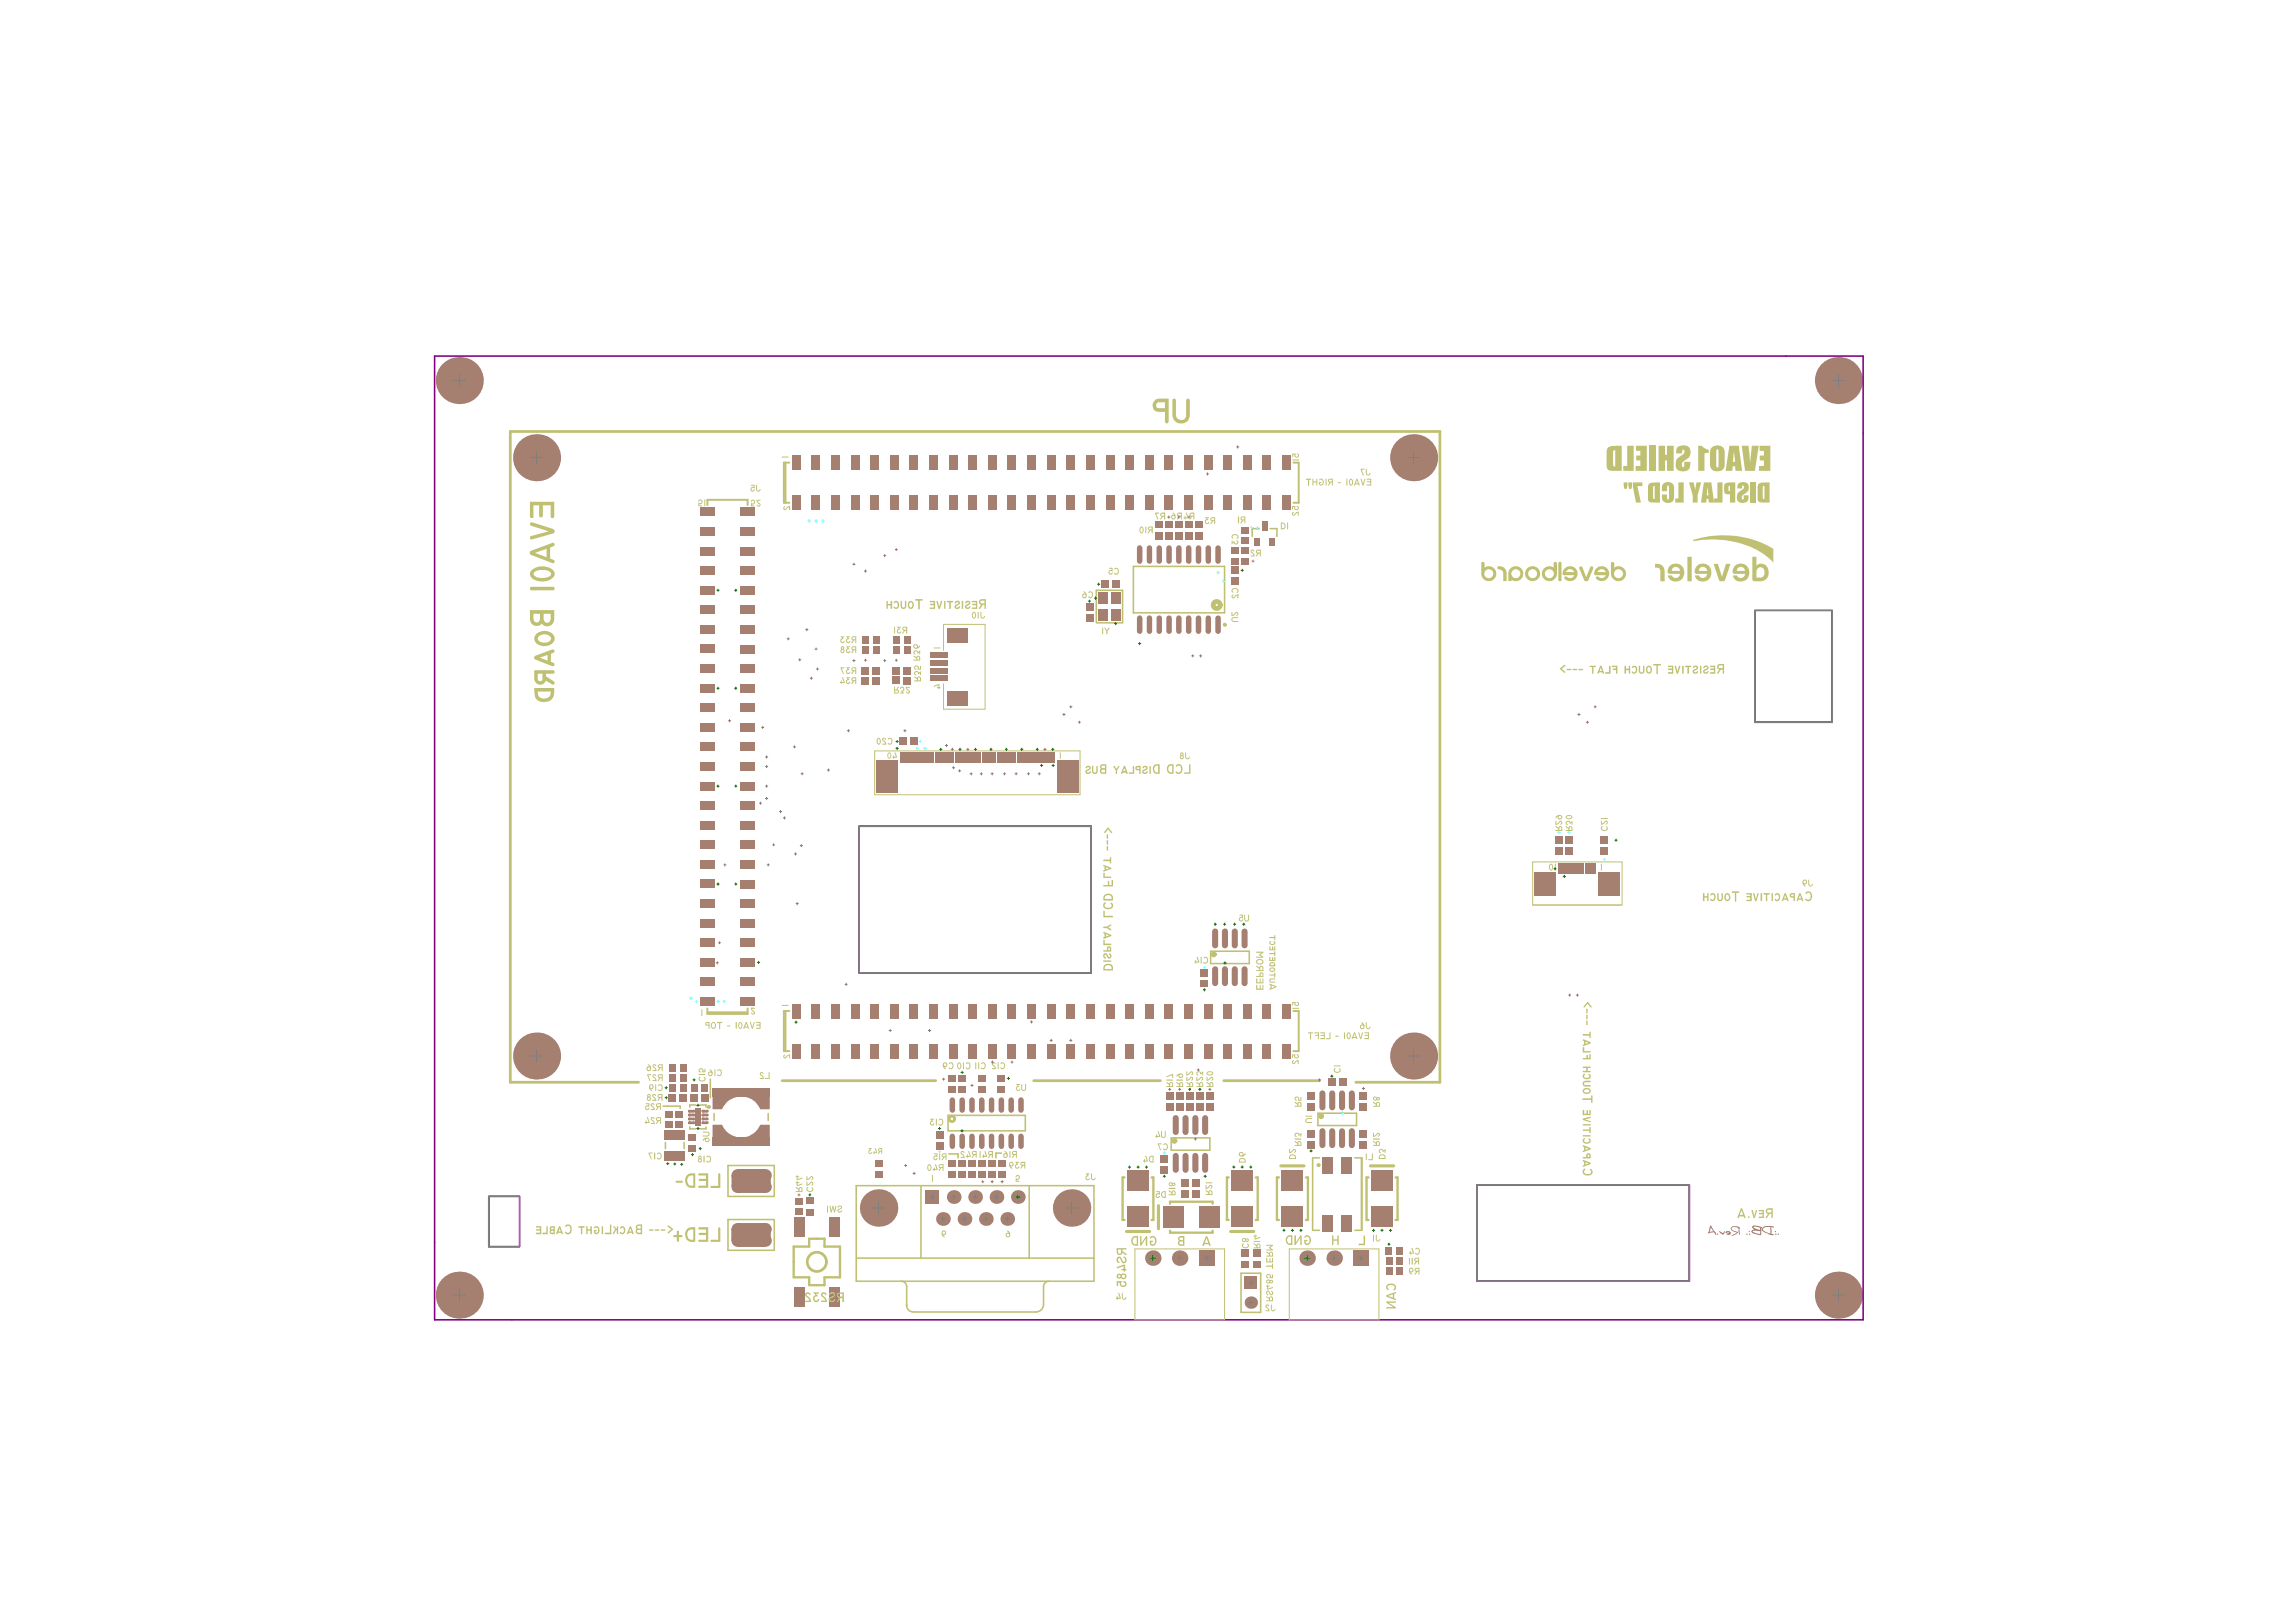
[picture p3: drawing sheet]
<svg xmlns="http://www.w3.org/2000/svg" width="297mm" height="210mm" viewBox="0 0 297 210" stroke-linecap="round" stroke-linejoin="round" font-family="sans-serif">
<g fill="#a57f6f">
<path d="M92.2 141.8l3.7 .1a2.91 2.91 0 0 0-2.5 1.7h-1.2z"/>
<path d="M92.2 145.6h1.2a2.71 2.71 0 0 0 2.5 1.6v.1h-3.7z"/>
<path d="M95.9 141.8h3.7v1.7l-1.2 .1a2.83 2.83 0 0 0-2.6-1.7z"/>
<path d="M95.9 147.2a2.78 2.78 0 0 0 2.5-1.6h1.2l-.1 1.7h-3.6z"/>
</g>
<path d="M227 79h10v14.5h-10zM111.2 106.9h29.9v19h-29.9zM63.2 154.8h4v6.5h-4zM191.1 153.3h27.5v12.5h-27.5z" fill="none" stroke="#808080" stroke-width=".13"/>
<g fill="#a57f6f">
<path d="M224 158.8l.2-.1 .8 .1 .1 .1v.1h-.1v.8l-.1-.7a.33 .33 0 0 0-.4-.3h-.2l-.2 .1a.39 .39 0 0 0 .3 .4h.2a.17 .17 0 0 1 .2 .1 .17 .17 0 0 1 0 .2l-.4 .2-.4 .1 .5-.3a.11 .11 0 0 0 .1-.1 .11 .11 0 0 0-.2-.1l-.4-.2-.1-.1z"/>
<path d="M222.4 159.3l.3 .2a.21 .21 0 0 0 .3 0 .21 .21 0 0 0 .1-.2l.1 .1-.2 .2a.19 .19 0 0 1-.1 .2 .19 .19 0 0 1-.2-.2z"/>
<path d="M229.6 159.4a.1 .1 0 0 0 .2 0 .1 .1 0 0 0-.2 0zM229.6 159.7a.1 .1 0 0 0 .2 0 .1 .1 0 0 0-.2 0z"/>
<path d="M228 158.9l-.1 .1 .1 .3 .8 .4h-.1l.5 .1a.14 .14 0 0 0 .2 .1 .14 .14 0 0 0 0-.2 .15 .15 0 0 1-.2 0 .15 .15 0 0 1 0-.2l-.1-.7 .4 .1v-.2h-1zM228.3 159.5l.2 .1zM228.1 158.9l.4-.1h.6v.7a.16 .16 0 0 1-.2 .1 .16 .16 0 0 1-.1-.1l-.4-.1a.29 .29 0 0 1-.3-.1 .29 .29 0 0 1 0-.4zM228.9 159.7h.1z"/>
<path d="M226.7 158.7v.2l.3 .2-.3 .1a.25 .25 0 0 0-.1 .3 .25 .25 0 0 0 .3 .1l.9 .2 .1-.8a.11 .11 0 0 0 .1-.2 .11 .11 0 0 0-.2 0l-.7-.2zM226.8 158.8l.3-.1 .6 .2a.15 .15 0 0 1 0 .3 .15 .15 0 0 1-.2-.1zM226.8 159.3l.3-.1 .6 .1v.4l-.8-.2-.1-.1z"/>
<path d="M226.2 159.4a.1 .1 0 0 0 .2 0 .1 .1 0 0 0-.2 0zM226.3 159.7a.09 .09 0 0 0 .1 0 .09 .09 0 0 0-.1 0z"/>
<path d="M223.3 159.4a.15 .15 0 0 0 0 .2 .15 .15 0 0 0 .2 0h.2l-.3 .1 .1 .1 .3-.1a.26 .26 0 0 0 .1-.3 .26 .26 0 0 0-.3-.1zM223.4 159.4l.3 .1z"/>
<path d="M221.3 158.6l-.4 1 .8-.1 .2 .1a.11 .11 0 0 0 0 .2 .11 .11 0 0 0 .2-.1l-.1-.3h-.2l-.5-.8zM221.3 158.9l.2 .2a.16 .16 0 0 1 .1 .3 .15 .15 0 0 1-.2 0 .11 .11 0 0 1-.2 0 .11 .11 0 0 1 0-.2z"/>
<circle cx="230" cy="159.7" r=".09"/>
<circle cx="226" cy="159.7" r=".1"/>
<circle cx="222.2" cy="159.7" r=".09"/>
<circle cx="127.5" cy="157.7" r=".89"/>
<circle cx="123.4" cy="154.9" r=".89"/>
<circle cx="131.7" cy="154.9" r=".89"/>
<circle cx="124.8" cy="157.7" r=".89"/>
<circle cx="69.4" cy="136.7" r="3"/>
<circle cx="126.2" cy="154.9" r=".89"/>
<circle cx="149.1" cy="162.8" r="1"/>
<circle cx="152.6" cy="162.8" r="1"/>
<circle cx="169.1" cy="162.8" r="1"/>
<circle cx="172.6" cy="162.8" r="1"/>
<circle cx="182.9" cy="136.7" r="3"/>
<circle cx="69.4" cy="59.2" r="3"/>
<circle cx="182.9" cy="59.2" r="3"/>
<circle cx="161.8" cy="168.6" r=".8"/>
<circle cx="122" cy="157.7" r=".89"/>
<circle cx="130.3" cy="157.7" r=".89"/>
<circle cx="128.9" cy="154.9" r=".89"/>
<circle cx="237.8" cy="167.6" r="3"/>
<circle cx="237.8" cy="49.2" r="3"/>
<circle cx="113.7" cy="156.3" r="2.42"/>
<circle cx="138.6" cy="156.3" r="2.42"/>
<circle cx="59.4" cy="167.6" r="3"/>
<circle cx="59.4" cy="49.2" r="3"/>
</g>
<g fill="#a57f6f">
<path d="M155.1 161.8h2v2h-2z" fill-rule="evenodd"/>
<path d="M175.1 161.8h2v2h-2z" fill-rule="evenodd"/>
<path d="M161 165.2h1.6v1.6h-1.6z" fill-rule="evenodd"/>
<path d="M119.7 154h1.8v1.8h-1.8z" fill-rule="evenodd"/>
<path d="M86.1 143.7h1v.9h-1z" fill-rule="evenodd"/>
<path d="M86.5 141.6h1v1h-1z" fill-rule="evenodd"/>
<path d="M86.6 137.7h.9v1h-.9z" fill-rule="evenodd"/>
<path d="M89 144.7l.1-.1h.6l.1 .3-.1 .1h-.6z" fill-rule="evenodd"/>
</g>
<path d="M89.1 144.7h.1M89.1 144.9h.1M89.7 144.9h.1M89.7 144.7h.1" fill="none" stroke="#a57f6f" stroke-width=".23"/>
<path d="M89.1 144.1h.6l.1 .3-.1 .1h-.6l-.1-.1z" fill-rule="evenodd" fill="#a57f6f"/>
<path d="M89.1 144.2h.1M89.1 144.4h.1M89.7 144.4h.1M89.7 144.2h.1" fill="none" stroke="#a57f6f" stroke-width=".23"/>
<path d="M89 143.8l.1-.2h.6l.1 .3-.1 .1h-.6z" fill-rule="evenodd" fill="#a57f6f"/>
<path d="M89.1 143.7h.1M89.1 143.9h.1M89.7 143.9h.1M89.7 143.7h.1" fill="none" stroke="#a57f6f" stroke-width=".23"/>
<path d="M90.8 143.8l.1-.2h.6l.1 .3-.1 .1h-.6z" fill-rule="evenodd" fill="#a57f6f"/>
<path d="M90.9 143.7h.1M90.9 143.9h.1M91.4 143.9h.1M91.4 143.7h.1" fill="none" stroke="#a57f6f" stroke-width=".23"/>
<path d="M90.9 144.1h.5l.1 .3-.1 .1h-.5l-.1-.1z" fill-rule="evenodd" fill="#a57f6f"/>
<path d="M90.9 144.2h.1M90.9 144.4h.1M91.4 144.4h.1M91.4 144.2h.1" fill="none" stroke="#a57f6f" stroke-width=".23"/>
<path d="M90.8 144.7l.1-.1h.5l.2 .3-.2 .1h-.5z" fill-rule="evenodd" fill="#a57f6f"/>
<path d="M90.9 144.7h.1M90.9 144.9h.1M91.4 144.9h.1M91.4 144.7h.1" fill="none" stroke="#a57f6f" stroke-width=".23"/>
<g fill="#a57f6f">
<path d="M90.7 141.6h.9v1h-.9z" fill-rule="evenodd"/>
<path d="M102.9 156.4h1v.9h-1z" fill-rule="evenodd"/>
<path d="M102.5 135.1h1v1.9h-1z" fill-rule="evenodd"/>
<path d="M102.5 64.1h1v1.9h-1z" fill-rule="evenodd"/>
<path d="M104.3 156.4h1v.9h-1z" fill-rule="evenodd"/>
<path d="M105 135.1h1.1v1.9h-1.1z" fill-rule="evenodd"/>
<path d="M105 64.1h1.1v1.9h-1.1z" fill-rule="evenodd"/>
<path d="M113.2 151.5h1v.9h-1z" fill-rule="evenodd"/>
<path d="M113.2 150.1h1v.9h-1z" fill-rule="evenodd"/>
<path d="M112.6 135.1h1.1v1.9h-1.1z" fill-rule="evenodd"/>
<path d="M112.6 64.1h1.1v1.9h-1.1z" fill-rule="evenodd"/>
<path d="M115.1 135.1h1.2v1.9h-1.2z" fill-rule="evenodd"/>
<path d="M115.1 64.1h1.2v1.9h-1.2z" fill-rule="evenodd"/>
<path d="M116.4 95.4h.9v1.1h-.9z" fill-rule="evenodd"/>
<path d="M121.1 147.8h1v.9h-1z" fill-rule="evenodd"/>
<path d="M122.7 151.5h1v.9h-1z" fill-rule="evenodd"/>
<path d="M122.7 150.1h1v.9h-1z" fill-rule="evenodd"/>
<path d="M122.7 139.1h1v.9h-1z" fill-rule="evenodd"/>
<path d="M122.8 135.1h1.1v1.9h-1.1z" fill-rule="evenodd"/>
<path d="M122.8 64.1h1.1v1.9h-1.1z" fill-rule="evenodd"/>
<path d="M125.3 151.5h1v.9h-1z" fill-rule="evenodd"/>
<path d="M125.3 150.1h1v.9h-1z" fill-rule="evenodd"/>
<path d="M125.3 135.1h1.1v1.9h-1.1z" fill-rule="evenodd"/>
<path d="M125.3 64.1h1.1v1.9h-1.1z" fill-rule="evenodd"/>
<path d="M126.6 151.5h1v.9h-1z" fill-rule="evenodd"/>
<path d="M126.6 150.1h1v.9h-1z" fill-rule="evenodd"/>
<path d="M129.2 151.5h1v.9h-1z" fill-rule="evenodd"/>
<path d="M129.2 150.1h1v.9h-1z" fill-rule="evenodd"/>
<path d="M132.9 135.1h1.1v1.9h-1.1z" fill-rule="evenodd"/>
<path d="M132.9 64.1h1.1v1.9h-1.1z" fill-rule="evenodd"/>
<path d="M135.4 135.1h1.2v1.9h-1.2z" fill-rule="evenodd"/>
<path d="M135.4 64.1h1.2v1.9h-1.2z" fill-rule="evenodd"/>
<path d="M143 135.1h1.2v1.9h-1.2z" fill-rule="evenodd"/>
<path d="M143.9 75.1h.9v1h-.9z" fill-rule="evenodd"/>
<path d="M143 64.1h1.2v1.9h-1.2z" fill-rule="evenodd"/>
<path d="M145.6 135.1h1.1v1.9h-1.1z" fill-rule="evenodd"/>
<path d="M145.6 64.1h1.1v1.9h-1.1z" fill-rule="evenodd"/>
<path d="M149.4 68.9h1v.9h-1z" fill-rule="evenodd"/>
<path d="M153.5 141.4h.9v.9h-.9z" fill-rule="evenodd"/>
<path d="M153.2 135.1h1.1v1.9h-1.1z" fill-rule="evenodd"/>
<path d="M153.4 68.9h.9v.9h-.9z" fill-rule="evenodd"/>
<path d="M153.2 64.1h1.1v1.9h-1.1z" fill-rule="evenodd"/>
<path d="M155.7 135.1h1.2v1.9h-1.2z" fill-rule="evenodd"/>
<path d="M155.3 125.4h1v.9h-1z" fill-rule="evenodd"/>
<path d="M155.7 64.1h1.2v1.9h-1.2z" fill-rule="evenodd"/>
<path d="M159.3 74.7h1v1h-1z" fill-rule="evenodd"/>
<path d="M159.3 70.8h1v.9h-1z" fill-rule="evenodd"/>
<path d="M163.3 135.1h1.2v1.9h-1.2z" fill-rule="evenodd"/>
<path d="M163.3 64.1h1.2v1.9h-1.2z" fill-rule="evenodd"/>
<path d="M165.9 135.1h1.1v1.9h-1.1z" fill-rule="evenodd"/>
<path d="M165.9 64.1h1.1v1.9h-1.1z" fill-rule="evenodd"/>
<path d="M171.8 139.5h1v1.1h-1z" fill-rule="evenodd"/>
<path d="M173.2 139.5h1v1.1h-1z" fill-rule="evenodd"/>
<path d="M175.9 147.7h1v.9h-1z" fill-rule="evenodd"/>
<path d="M175.9 146.3h1v.9h-1z" fill-rule="evenodd"/>
<path d="M175.9 141.4h1v.9h-1z" fill-rule="evenodd"/>
<path d="M202.5 109.7h1v.9h-1z" fill-rule="evenodd"/>
<path d="M86.6 139h.9v1h-.9z" fill-rule="evenodd"/>
<path d="M86.6 140.3h.9v.9h-.9z" fill-rule="evenodd"/>
<path d="M86.1 145.1h1v.9h-1z" fill-rule="evenodd"/>
<path d="M89 145.3l.1-.2h.6l.1 .3-.1 .1h-.6z" fill-rule="evenodd"/>
</g>
<path d="M89.1 145.2h.1M89.1 145.4h.1M89.7 145.4h.1M89.7 145.2h.1" fill="none" stroke="#a57f6f" stroke-width=".23"/>
<path d="M90.8 145.3l.1-.2h.5l.2 .3-.2 .1h-.5z" fill-rule="evenodd" fill="#a57f6f"/>
<path d="M90.9 145.2h.1M90.9 145.4h.1M91.4 145.4h.1M91.4 145.2h.1" fill="none" stroke="#a57f6f" stroke-width=".23"/>
<g fill="#a57f6f">
<path d="M90.8 140.3h.8v1h-.8z" fill-rule="evenodd"/>
<path d="M102.8 166.5h1.3v2.5h-1.3z" fill-rule="evenodd"/>
<path d="M102.9 155h1v.9h-1z" fill-rule="evenodd"/>
<path d="M102.8 157.5h1.3v2.6h-1.3z" fill-rule="evenodd"/>
<path d="M102.5 58.9h1.1v1.9h-1.1z" fill-rule="evenodd"/>
<path d="M104.3 155h1v.8h-1z" fill-rule="evenodd"/>
<path d="M105 58.9h1.1v1.9h-1.1z" fill-rule="evenodd"/>
<path d="M112.9 82.3h.9v1h-.9z" fill-rule="evenodd"/>
<path d="M112.9 87.6h.9v1h-.9z" fill-rule="evenodd"/>
<path d="M112.9 86.3h.9v1h-.9z" fill-rule="evenodd"/>
<path d="M112.9 83.6h.9v1h-.9z" fill-rule="evenodd"/>
<path d="M112.6 58.9h1.1v1.9h-1.1z" fill-rule="evenodd"/>
<path d="M115.1 58.9h1.2v1.9h-1.2z" fill-rule="evenodd"/>
<path d="M116.9 82.3h.9v1h-.9z" fill-rule="evenodd"/>
<path d="M116.9 83.6h.9v1h-.9z" fill-rule="evenodd"/>
<path d="M116.9 87.6h.9v1h-.9z" fill-rule="evenodd"/>
<path d="M116.9 86.3h.9v1h-.9z" fill-rule="evenodd"/>
<path d="M121.1 146.4h1v.9h-1z" fill-rule="evenodd"/>
</g>
<path d="M123.2 142.4v1.3M123.2 147.1v1.2" fill="none" stroke="#a57f6f" stroke-width=".71"/>
<g fill="#a57f6f">
<path d="M122.7 140.5h1v.9h-1z" fill-rule="evenodd"/>
<path d="M122.8 58.9h1.1v1.9h-1.1z" fill-rule="evenodd"/>
</g>
<path d="M125.7 142.4v1.3M125.7 147.1v1.2" fill="none" stroke="#a57f6f" stroke-width=".71"/>
<path d="M125.3 58.9h1.1v1.9h-1.1z" fill-rule="evenodd" fill="#a57f6f"/>
<path d="M127 142.4v1.3M127 147.1v1.2" fill="none" stroke="#a57f6f" stroke-width=".71"/>
<g fill="#a57f6f">
<path d="M126.5 139.1h1v.9h-1z" fill-rule="evenodd"/>
<path d="M126.5 140.5h1v.9h-1z" fill-rule="evenodd"/>
</g>
<path d="M129.6 142.4v1.3M129.6 147.1v1.2" fill="none" stroke="#a57f6f" stroke-width=".71"/>
<g fill="#a57f6f">
<path d="M129 139.1h1.1v.9h-1.1z" fill-rule="evenodd"/>
<path d="M129 140.5h1.1v.9h-1.1z" fill-rule="evenodd"/>
</g>
<path d="M132.1 142.4v1.3M132.1 147.1v1.2" fill="none" stroke="#a57f6f" stroke-width=".71"/>
<g fill="#a57f6f">
<path d="M132.9 58.9h1.1v1.9h-1.1z" fill-rule="evenodd"/>
<path d="M135.4 58.9h1.2v1.9h-1.2z" fill-rule="evenodd"/>
<path d="M143 58.9h1.2v1.9h-1.2z" fill-rule="evenodd"/>
<path d="M145.6 58.9h1.1v1.9h-1.1z" fill-rule="evenodd"/>
</g>
<path d="M147.4 70.9v1.7" fill="none" stroke="#a57f6f" stroke-width=".71"/>
<path d="M149.4 67.5h1v.9h-1z" fill-rule="evenodd" fill="#a57f6f"/>
<path d="M150 70.9v1.7M151.2 70.9v1.7M152.5 70.9v1.7" fill="none" stroke="#a57f6f" stroke-width=".71"/>
<path d="M152.1 149.6v1.8M153.4 149.6v1.8" fill="none" stroke="#a57f6f" stroke-width=".79"/>
<g fill="#a57f6f">
<path d="M153.5 142.8h.9v.9h-.9z" fill-rule="evenodd"/>
<path d="M153.4 67.5h.9v.9h-.9z" fill-rule="evenodd"/>
</g>
<path d="M153.8 70.9v1.7" fill="none" stroke="#a57f6f" stroke-width=".71"/>
<path d="M153.2 58.9h1.1v1.9h-1.1z" fill-rule="evenodd" fill="#a57f6f"/>
<path d="M155.9 149.6v1.8" fill="none" stroke="#a57f6f" stroke-width=".79"/>
<path d="M155.3 126.9h1v.8h-1z" fill-rule="evenodd" fill="#a57f6f"/>
<path d="M156.3 70.9v1.7" fill="none" stroke="#a57f6f" stroke-width=".71"/>
<path d="M155.7 58.9h1.2v1.9h-1.2z" fill-rule="evenodd" fill="#a57f6f"/>
<path d="M158.5 125.4v1.8M159.7 125.4v1.8" fill="none" stroke="#a57f6f" stroke-width=".79"/>
<path d="M157.6 70.9v1.7" fill="none" stroke="#a57f6f" stroke-width=".71"/>
<g fill="#a57f6f">
<path d="M159.3 73.3h1v1h-1z" fill-rule="evenodd"/>
<path d="M159.3 72.2h1v.9h-1z" fill-rule="evenodd"/>
<path d="M162.3 69.6h.7v1h-.7z" fill-rule="evenodd"/>
<path d="M163.2 67.5h.8v1.2h-.8z" fill-rule="evenodd"/>
<path d="M164.2 69.6h.7v1h-.7z" fill-rule="evenodd"/>
<path d="M163.3 58.9h1.2v1.9h-1.2z" fill-rule="evenodd"/>
<path d="M165.9 58.9h1.1v1.9h-1.1z" fill-rule="evenodd"/>
</g>
<path d="M172.4 141.5v1.8" fill="none" stroke="#a57f6f" stroke-width=".79"/>
<g fill="#a57f6f">
<path d="M173.6 157.2h1.3v2.1h-1.3z" fill-rule="evenodd"/>
<path d="M173.6 149.7h1.3v2.1h-1.3z" fill-rule="evenodd"/>
</g>
<path d="M173.6 141.5v1.8" fill="none" stroke="#a57f6f" stroke-width=".79"/>
<g fill="#a57f6f">
<path d="M175.9 142.8h1v.9h-1z" fill-rule="evenodd"/>
<path d="M202.5 108.3h1v.9h-1z" fill-rule="evenodd"/>
<path d="M202.1 111.8h.4v1.3h-.4z" fill-rule="evenodd"/>
<path d="M202.6 111.8h.4v1.3h-.4z" fill-rule="evenodd"/>
<path d="M203.1 111.8h.4v1.3h-.4z" fill-rule="evenodd"/>
<path d="M204.1 111.8h.4v1.3h-.4z" fill-rule="evenodd"/>
<path d="M204.6 111.8h.4v1.3h-.4z" fill-rule="evenodd"/>
<path d="M205.1 111.8h.4v1.3h-.4z" fill-rule="evenodd"/>
<path d="M206.1 111.8h.4v1.3h-.4z" fill-rule="evenodd"/>
<path d="M102.5 129.9h1.1v1.9h-1.1z" fill-rule="evenodd"/>
<path d="M105 129.9h1.1v1.9h-1.1z" fill-rule="evenodd"/>
<path d="M112.6 129.9h1.1v1.9h-1.1z" fill-rule="evenodd"/>
<path d="M115.1 129.9h1.2v1.9h-1.2z" fill-rule="evenodd"/>
<path d="M118 97.4h.4v1.3h-.4z" fill-rule="evenodd"/>
<path d="M117.5 97.4h.4v1.3h-.4z" fill-rule="evenodd"/>
<path d="M117 97.4h.4v1.3h-.4z" fill-rule="evenodd"/>
<path d="M116.5 97.4h.4v1.3h-.4z" fill-rule="evenodd"/>
<path d="M120 97.4h.4v1.3h-.4z" fill-rule="evenodd"/>
<path d="M119.5 97.4h.4v1.3h-.4z" fill-rule="evenodd"/>
<path d="M119 97.4h.4v1.3h-.4z" fill-rule="evenodd"/>
<path d="M118.5 97.4h.4v1.3h-.4z" fill-rule="evenodd"/>
<path d="M122 97.4h.4v1.3h-.4z" fill-rule="evenodd"/>
<path d="M121.5 97.4h.4v1.3h-.4z" fill-rule="evenodd"/>
<path d="M121 97.4h.4v1.3h-.4z" fill-rule="evenodd"/>
<path d="M120.5 97.4h.4v1.3h-.4z" fill-rule="evenodd"/>
<path d="M122.8 129.9h1.1v1.9h-1.1z" fill-rule="evenodd"/>
<path d="M124 97.4h.4v1.3h-.4z" fill-rule="evenodd"/>
<path d="M123.5 97.4h.4v1.3h-.4z" fill-rule="evenodd"/>
<path d="M123 97.4h.4v1.3h-.4z" fill-rule="evenodd"/>
<path d="M122.5 97.4h.4v1.3h-.4z" fill-rule="evenodd"/>
<path d="M125.3 129.9h1.1v1.9h-1.1z" fill-rule="evenodd"/>
<path d="M126 97.4h.4v1.3h-.4z" fill-rule="evenodd"/>
<path d="M125.5 97.4h.4v1.3h-.4z" fill-rule="evenodd"/>
<path d="M125 97.4h.4v1.3h-.4z" fill-rule="evenodd"/>
<path d="M124.5 97.4h.4v1.3h-.4z" fill-rule="evenodd"/>
<path d="M128 97.4h.4v1.3h-.4z" fill-rule="evenodd"/>
<path d="M127.5 97.4h.4v1.3h-.4z" fill-rule="evenodd"/>
<path d="M127 97.4h.4v1.3h-.4z" fill-rule="evenodd"/>
<path d="M130 97.4h.4v1.3h-.4z" fill-rule="evenodd"/>
<path d="M129.5 97.4h.4v1.3h-.4z" fill-rule="evenodd"/>
<path d="M129 97.4h.4v1.3h-.4z" fill-rule="evenodd"/>
<path d="M132 97.4h.4v1.3h-.4z" fill-rule="evenodd"/>
<path d="M131.5 97.4h.4v1.3h-.4z" fill-rule="evenodd"/>
<path d="M131 97.4h.4v1.3h-.4z" fill-rule="evenodd"/>
<path d="M132.9 129.9h1.1v1.9h-1.1z" fill-rule="evenodd"/>
<path d="M134 97.4h.4v1.3h-.4z" fill-rule="evenodd"/>
<path d="M133.5 97.4h.4v1.3h-.4z" fill-rule="evenodd"/>
<path d="M133 97.4h.4v1.3h-.4z" fill-rule="evenodd"/>
<path d="M135.4 129.9h1.2v1.9h-1.2z" fill-rule="evenodd"/>
<path d="M136 97.4h.4v1.3h-.4z" fill-rule="evenodd"/>
<path d="M135.5 97.4h.4v1.3h-.4z" fill-rule="evenodd"/>
<path d="M135 97.4h.4v1.3h-.4z" fill-rule="evenodd"/>
<path d="M143 129.9h1.2v1.9h-1.2z" fill-rule="evenodd"/>
<path d="M145.6 129.9h1.1v1.9h-1.1z" fill-rule="evenodd"/>
</g>
<path d="M147.4 80v1.7M150 80v1.7M151.2 80v1.7M152.5 80v1.7" fill="none" stroke="#a57f6f" stroke-width=".71"/>
<path d="M152.1 144.7v1.8M153.4 144.7v1.8" fill="none" stroke="#a57f6f" stroke-width=".79"/>
<path d="M153.2 129.9h1.1v1.9h-1.1z" fill-rule="evenodd" fill="#a57f6f"/>
<path d="M153.8 80v1.7" fill="none" stroke="#a57f6f" stroke-width=".71"/>
<path d="M155.9 144.7v1.8" fill="none" stroke="#a57f6f" stroke-width=".79"/>
<path d="M155.7 129.9h1.2v1.9h-1.2z" fill-rule="evenodd" fill="#a57f6f"/>
<path d="M156.3 80v1.7M157.6 80v1.7" fill="none" stroke="#a57f6f" stroke-width=".71"/>
<path d="M158.5 120.5v1.8M159.7 120.5v1.8" fill="none" stroke="#a57f6f" stroke-width=".79"/>
<g fill="#a57f6f">
<path d="M163.3 129.9h1.2v1.9h-1.2z" fill-rule="evenodd"/>
<path d="M165.9 129.9h1.1v1.9h-1.1z" fill-rule="evenodd"/>
</g>
<path d="M172.4 146.4v1.8M173.6 146.4v1.8" fill="none" stroke="#a57f6f" stroke-width=".79"/>
<g fill="#a57f6f">
<path d="M87.4 143.7h1v.9h-1z" fill-rule="evenodd"/>
<path d="M87.9 141.6h1v1h-1z" fill-rule="evenodd"/>
<path d="M88 137.6h.9v1.1h-.9z" fill-rule="evenodd"/>
<path d="M89.1 148.2h1v.9h-1z" fill-rule="evenodd"/>
<path d="M89.3 141.6h.9v1h-.9z" fill-rule="evenodd"/>
<path d="M90.6 129.1h1.9v1h-1.9z" fill-rule="evenodd"/>
<path d="M90.6 121.5h1.9v1h-1.9z" fill-rule="evenodd"/>
<path d="M90.6 118.9h1.9v1.1h-1.9z" fill-rule="evenodd"/>
<path d="M90.6 111.3h1.9v1.1h-1.9z" fill-rule="evenodd"/>
<path d="M90.6 108.8h1.9v1.1h-1.9z" fill-rule="evenodd"/>
<path d="M90.6 101.2h1.9v1.1h-1.9z" fill-rule="evenodd"/>
<path d="M90.6 98.6h1.9v1.1h-1.9z" fill-rule="evenodd"/>
<path d="M90.6 91h1.9v1.1h-1.9z" fill-rule="evenodd"/>
<path d="M90.6 88.5h1.9v1.1h-1.9z" fill-rule="evenodd"/>
<path d="M90.6 80.9h1.9v1.1h-1.9z" fill-rule="evenodd"/>
<path d="M90.6 78.4h1.9v1.1h-1.9z" fill-rule="evenodd"/>
<path d="M90.6 70.8h1.9v1.1h-1.9z" fill-rule="evenodd"/>
<path d="M90.6 68.2h1.9v1.1h-1.9z" fill-rule="evenodd"/>
<path d="M107.5 135.1h1.1v1.9h-1.1z" fill-rule="evenodd"/>
<path d="M110.1 135.1h1.1v1.9h-1.1z" fill-rule="evenodd"/>
<path d="M107.5 64.1h1.1v1.9h-1.1z" fill-rule="evenodd"/>
<path d="M110.1 64.1h1.1v1.9h-1.1z" fill-rule="evenodd"/>
<path d="M120.2 135.1h1.1v1.9h-1.1z" fill-rule="evenodd"/>
<path d="M117.7 135.1h1.1v1.9h-1.1z" fill-rule="evenodd"/>
<path d="M117.8 95.4h.9v1.1h-.9z" fill-rule="evenodd"/>
<path d="M120.2 64.1h1.1v1.9h-1.1z" fill-rule="evenodd"/>
<path d="M117.7 64.1h1.1v1.9h-1.1z" fill-rule="evenodd"/>
<path d="M127.9 151.5h1v.9h-1z" fill-rule="evenodd"/>
<path d="M124 151.5h1v.9h-1z" fill-rule="evenodd"/>
<path d="M127.9 150.1h1v.9h-1z" fill-rule="evenodd"/>
<path d="M124 150.1h1v.9h-1z" fill-rule="evenodd"/>
<path d="M124 139.1h1v.9h-1z" fill-rule="evenodd"/>
<path d="M127.8 135.1h1.1v1.9h-1.1z" fill-rule="evenodd"/>
<path d="M127.8 64.1h1.1v1.9h-1.1z" fill-rule="evenodd"/>
<path d="M130.4 135.1h1.1v1.9h-1.1z" fill-rule="evenodd"/>
<path d="M130.4 64.1h1.1v1.9h-1.1z" fill-rule="evenodd"/>
<path d="M138 135.1h1.1v1.9h-1.1z" fill-rule="evenodd"/>
<path d="M140.5 135.1h1.1v1.9h-1.1z" fill-rule="evenodd"/>
<path d="M142.1 76.7h1.3v1.5h-1.3z" fill-rule="evenodd"/>
<path d="M143.7 76.7h1.3v1.5h-1.3z" fill-rule="evenodd"/>
<path d="M142.5 75.1h.9v1h-.9z" fill-rule="evenodd"/>
<path d="M138 64.1h1.1v1.9h-1.1z" fill-rule="evenodd"/>
<path d="M140.5 64.1h1.1v1.9h-1.1z" fill-rule="evenodd"/>
<path d="M152.8 154.1h1v.9h-1z" fill-rule="evenodd"/>
<path d="M150.1 149.6h1v.9h-1z" fill-rule="evenodd"/>
<path d="M152.1 141.4h1v.9h-1z" fill-rule="evenodd"/>
<path d="M150.8 141.4h1v.9h-1z" fill-rule="evenodd"/>
<path d="M148.1 135.1h1.1v1.9h-1.1z" fill-rule="evenodd"/>
<path d="M150.7 135.1h1.1v1.9h-1.1z" fill-rule="evenodd"/>
<path d="M152 68.9h1v.9h-1z" fill-rule="evenodd"/>
<path d="M150.7 68.9h1v.9h-1z" fill-rule="evenodd"/>
<path d="M148.1 64.1h1.1v1.9h-1.1z" fill-rule="evenodd"/>
<path d="M150.7 64.1h1.1v1.9h-1.1z" fill-rule="evenodd"/>
<path d="M160.6 161.7h1v1h-1z" fill-rule="evenodd"/>
<path d="M154.2 154.1h1v.9h-1z" fill-rule="evenodd"/>
<path d="M154.7 141.4h1v.9h-1z" fill-rule="evenodd"/>
<path d="M156 141.4h1v.9h-1z" fill-rule="evenodd"/>
<path d="M158.3 135.1h1.1v1.9h-1.1z" fill-rule="evenodd"/>
<path d="M160.8 135.1h1.1v1.9h-1.1z" fill-rule="evenodd"/>
<path d="M160.6 70.8h1v.9h-1z" fill-rule="evenodd"/>
<path d="M160.6 68.2h1v.8h-1z" fill-rule="evenodd"/>
<path d="M154.6 68.9h1v.9h-1z" fill-rule="evenodd"/>
<path d="M158.3 64.1h1.1v1.9h-1.1z" fill-rule="evenodd"/>
<path d="M160.8 64.1h1.1v1.9h-1.1z" fill-rule="evenodd"/>
<path d="M162.1 161.7h1v1h-1z" fill-rule="evenodd"/>
<path d="M169.1 147.7h1v.9h-1z" fill-rule="evenodd"/>
<path d="M169.1 146.3h1v.9h-1z" fill-rule="evenodd"/>
<path d="M169.1 141.4h1v.9h-1z" fill-rule="evenodd"/>
<path d="M179.3 164h.8v1h-.8z" fill-rule="evenodd"/>
<path d="M180.7 164h.8v1h-.8z" fill-rule="evenodd"/>
<path d="M201.2 109.7h.9v.9h-.9z" fill-rule="evenodd"/>
<path d="M207.1 109.7h1v.9h-1z" fill-rule="evenodd"/>
<path d="M85.9 149h2.8v1.2h-2.8z" fill-rule="evenodd"/>
<path d="M85.9 146.3h2.8v1.2h-2.8z" fill-rule="evenodd"/>
<path d="M88 139h.9v1h-.9z" fill-rule="evenodd"/>
<path d="M88 140.3h.9v1h-.9z" fill-rule="evenodd"/>
<path d="M87.4 145.1h1v.9h-1z" fill-rule="evenodd"/>
<path d="M89.1 146.8h1v.9h-1z" fill-rule="evenodd"/>
<path d="M90 143.4h.6v2.3h-.6z" fill-rule="evenodd"/>
<path d="M89.4 140.3h.8v1h-.8z" fill-rule="evenodd"/>
<path d="M90.6 124h1.9v1.1h-1.9z" fill-rule="evenodd"/>
<path d="M90.6 126.5h1.9v1.1h-1.9z" fill-rule="evenodd"/>
<path d="M90.6 113.8h1.9v1.1h-1.9z" fill-rule="evenodd"/>
<path d="M90.6 116.4h1.9v1.1h-1.9z" fill-rule="evenodd"/>
<path d="M90.6 106.2h1.9v1.1h-1.9z" fill-rule="evenodd"/>
<path d="M90.6 103.7h1.9v1.1h-1.9z" fill-rule="evenodd"/>
<path d="M90.6 96.1h1.9v1.1h-1.9z" fill-rule="evenodd"/>
<path d="M90.6 93.6h1.9v1.1h-1.9z" fill-rule="evenodd"/>
<path d="M90.6 86h1.9v1.1h-1.9z" fill-rule="evenodd"/>
<path d="M90.6 83.4h1.9v1.1h-1.9z" fill-rule="evenodd"/>
<path d="M90.6 75.8h1.9v1.1h-1.9z" fill-rule="evenodd"/>
<path d="M90.6 73.3h1.9v1.1h-1.9z" fill-rule="evenodd"/>
<path d="M90.6 65.7h1.9v1.1h-1.9z" fill-rule="evenodd"/>
<path d="M107.3 166.5h1.3v2.5h-1.3z" fill-rule="evenodd"/>
<path d="M107.3 157.5h1.3v2.6h-1.3z" fill-rule="evenodd"/>
<path d="M111.5 82.3h.9v1h-.9z" fill-rule="evenodd"/>
<path d="M111.5 87.6h.9v1h-.9z" fill-rule="evenodd"/>
<path d="M111.5 86.3h.9v1h-.9z" fill-rule="evenodd"/>
<path d="M111.5 83.6h.9v1h-.9z" fill-rule="evenodd"/>
<path d="M110.1 58.9h1.1v1.9h-1.1z" fill-rule="evenodd"/>
<path d="M107.5 58.9h1.1v1.9h-1.1z" fill-rule="evenodd"/>
<path d="M113.4 98.4h2.8v4.2h-2.8z" fill-rule="evenodd"/>
<path d="M115.5 82.3h.9v1h-.9z" fill-rule="evenodd"/>
<path d="M115.5 83.6h.9v1h-.9z" fill-rule="evenodd"/>
<path d="M115.5 87.6h.9v1h-.9z" fill-rule="evenodd"/>
<path d="M115.5 86.3h.9v1h-.9z" fill-rule="evenodd"/>
<path d="M120.2 58.9h1.1v1.9h-1.1z" fill-rule="evenodd"/>
<path d="M117.7 58.9h1.1v1.9h-1.1z" fill-rule="evenodd"/>
</g>
<path d="M124.5 142.4v1.3M124.5 147.1v1.2M128.3 142.4v1.3M128.3 147.1v1.2" fill="none" stroke="#a57f6f" stroke-width=".71"/>
<g fill="#a57f6f">
<path d="M124 140.6h1v.8h-1z" fill-rule="evenodd"/>
<path d="M127.8 58.9h1.1v1.9h-1.1z" fill-rule="evenodd"/>
</g>
<path d="M130.8 142.4v1.3M130.8 147.1v1.2" fill="none" stroke="#a57f6f" stroke-width=".71"/>
<g fill="#a57f6f">
<path d="M130.4 58.9h1.1v1.9h-1.1z" fill-rule="evenodd"/>
<path d="M140.5 78.1h1v1h-1z" fill-rule="evenodd"/>
<path d="M140.5 79.5h1v.9h-1z" fill-rule="evenodd"/>
<path d="M142.1 78.8h1.3v1.5h-1.3z" fill-rule="evenodd"/>
<path d="M143.7 78.8h1.3v1.5h-1.3z" fill-rule="evenodd"/>
<path d="M138 58.9h1.1v1.9h-1.1z" fill-rule="evenodd"/>
<path d="M140.5 58.9h1.1v1.9h-1.1z" fill-rule="evenodd"/>
<path d="M150.4 156.1h2.7v2.8h-2.7z" fill-rule="evenodd"/>
<path d="M150.1 151h1v.9h-1z" fill-rule="evenodd"/>
<path d="M152.8 152.7h1v.9h-1z" fill-rule="evenodd"/>
<path d="M152.1 142.8h1v.9h-1z" fill-rule="evenodd"/>
<path d="M150.8 142.8h1v.9h-1z" fill-rule="evenodd"/>
<path d="M152 67.5h1v.9h-1z" fill-rule="evenodd"/>
<path d="M150.7 67.5h1v.9h-1z" fill-rule="evenodd"/>
</g>
<path d="M148.7 70.9v1.7" fill="none" stroke="#a57f6f" stroke-width=".71"/>
<g fill="#a57f6f">
<path d="M148.1 58.9h1.1v1.9h-1.1z" fill-rule="evenodd"/>
<path d="M150.7 58.9h1.1v1.9h-1.1z" fill-rule="evenodd"/>
<path d="M160.6 163.2h1v.9h-1z" fill-rule="evenodd"/>
<path d="M155.1 156.1h2.7v2.8h-2.7z" fill-rule="evenodd"/>
<path d="M154.2 152.7h1v.9h-1z" fill-rule="evenodd"/>
</g>
<path d="M154.6 149.6v1.8" fill="none" stroke="#a57f6f" stroke-width=".79"/>
<g fill="#a57f6f">
<path d="M154.7 142.8h1v.9h-1z" fill-rule="evenodd"/>
<path d="M156 142.8h1v.9h-1z" fill-rule="evenodd"/>
</g>
<path d="M157.2 125.4v1.8M161 125.4v1.8" fill="none" stroke="#a57f6f" stroke-width=".79"/>
<g fill="#a57f6f">
<path d="M160.6 72.2h1v.9h-1z" fill-rule="evenodd"/>
<path d="M160.6 69.5h1v.9h-1z" fill-rule="evenodd"/>
<path d="M154.6 67.5h1v.9h-1z" fill-rule="evenodd"/>
</g>
<path d="M155.1 70.9v1.7" fill="none" stroke="#a57f6f" stroke-width=".71"/>
<g fill="#a57f6f">
<path d="M158.3 58.9h1.1v1.9h-1.1z" fill-rule="evenodd"/>
<path d="M160.8 58.9h1.1v1.9h-1.1z" fill-rule="evenodd"/>
<path d="M162.1 163.2h1v.9h-1z" fill-rule="evenodd"/>
<path d="M165.8 156.1h2.8v2.7h-2.8z" fill-rule="evenodd"/>
<path d="M165.8 151.4h2.8v2.7h-2.8z" fill-rule="evenodd"/>
<path d="M169.1 142.8h1v.9h-1z" fill-rule="evenodd"/>
<path d="M171.1 157.2h1.3v2.1h-1.3z" fill-rule="evenodd"/>
<path d="M171.1 149.7h1.3v2.1h-1.3z" fill-rule="evenodd"/>
</g>
<path d="M171.1 141.5v1.8M174.9 141.5v1.8" fill="none" stroke="#a57f6f" stroke-width=".79"/>
<g fill="#a57f6f">
<path d="M179.3 162.7h.8v1h-.8z" fill-rule="evenodd"/>
<path d="M180.7 162.7h.8v1h-.8z" fill-rule="evenodd"/>
<path d="M179.2 161.4h.9v1h-.9z" fill-rule="evenodd"/>
<path d="M180.6 161.4h.9v1h-.9z" fill-rule="evenodd"/>
<path d="M201.2 108.3h.9v.9h-.9z" fill-rule="evenodd"/>
<path d="M201.6 111.8h.4v1.3h-.4z" fill-rule="evenodd"/>
<path d="M207.1 108.3h1v.9h-1z" fill-rule="evenodd"/>
<path d="M203.6 111.8h.4v1.3h-.4z" fill-rule="evenodd"/>
<path d="M205.6 111.8h.4v1.3h-.4z" fill-rule="evenodd"/>
<path d="M110.1 129.9h1.1v1.9h-1.1z" fill-rule="evenodd"/>
<path d="M107.5 129.9h1.1v1.9h-1.1z" fill-rule="evenodd"/>
<path d="M120.2 129.9h1.1v1.9h-1.1z" fill-rule="evenodd"/>
<path d="M117.7 129.9h1.1v1.9h-1.1z" fill-rule="evenodd"/>
<path d="M127.8 129.9h1.1v1.9h-1.1z" fill-rule="evenodd"/>
<path d="M128.5 97.4h.4v1.3h-.4z" fill-rule="evenodd"/>
<path d="M126.5 97.4h.4v1.3h-.4z" fill-rule="evenodd"/>
<path d="M122.5 81.3h2.7v1.9h-2.7z" fill-rule="evenodd"/>
<path d="M122.5 89.4h2.7v1.9h-2.7z" fill-rule="evenodd"/>
<path d="M130.4 129.9h1.1v1.9h-1.1z" fill-rule="evenodd"/>
<path d="M134.5 97.4h.4v1.3h-.4z" fill-rule="evenodd"/>
<path d="M132.5 97.4h.4v1.3h-.4z" fill-rule="evenodd"/>
<path d="M130.5 97.4h.4v1.3h-.4z" fill-rule="evenodd"/>
<path d="M138 129.9h1.1v1.9h-1.1z" fill-rule="evenodd"/>
<path d="M140.5 129.9h1.1v1.9h-1.1z" fill-rule="evenodd"/>
<path d="M148.1 129.9h1.1v1.9h-1.1z" fill-rule="evenodd"/>
<path d="M150.7 129.9h1.1v1.9h-1.1z" fill-rule="evenodd"/>
</g>
<path d="M148.7 80v1.7" fill="none" stroke="#a57f6f" stroke-width=".71"/>
<path d="M154.6 144.7v1.8" fill="none" stroke="#a57f6f" stroke-width=".79"/>
<g fill="#a57f6f">
<path d="M158.3 129.9h1.1v1.9h-1.1z" fill-rule="evenodd"/>
<path d="M160.8 129.9h1.1v1.9h-1.1z" fill-rule="evenodd"/>
</g>
<path d="M157.2 120.5v1.8M161 120.5v1.8M171.1 146.4v1.8M174.9 146.4v1.8" fill="none" stroke="#a57f6f" stroke-width=".79"/>
<path d="M155.1 80v1.7" fill="none" stroke="#a57f6f" stroke-width=".71"/>
<g fill="#a57f6f">
<path d="M198.5 112.9h2.8v3.1h-2.8z" fill-rule="evenodd"/>
<path d="M206.8 112.9h2.8v3.1h-2.8z" fill-rule="evenodd"/>
<path d="M95.8 129.1h1.9v1h-1.9z" fill-rule="evenodd"/>
<path d="M95.8 121.5h1.9v1.1h-1.9z" fill-rule="evenodd"/>
<path d="M95.8 118.9h1.9v1.1h-1.9z" fill-rule="evenodd"/>
<path d="M95.8 111.3h1.9v1.1h-1.9z" fill-rule="evenodd"/>
<path d="M95.8 108.8h1.9v1.1h-1.9z" fill-rule="evenodd"/>
<path d="M95.8 101.2h1.9v1.1h-1.9z" fill-rule="evenodd"/>
<path d="M95.8 98.6h1.9v1.2h-1.9z" fill-rule="evenodd"/>
<path d="M95.8 91h1.9v1.2h-1.9z" fill-rule="evenodd"/>
<path d="M95.8 88.5h1.9v1.1h-1.9z" fill-rule="evenodd"/>
<path d="M120.3 86.4h2.3v.7h-2.3z" fill-rule="evenodd"/>
<path d="M120.3 87.4h2.3v.7h-2.3z" fill-rule="evenodd"/>
<path d="M120.3 84.4h2.3v.7h-2.3z" fill-rule="evenodd"/>
<path d="M120.3 85.4h2.3v.7h-2.3z" fill-rule="evenodd"/>
<path d="M95.8 80.9h1.9v1.1h-1.9z" fill-rule="evenodd"/>
<path d="M95.8 78.4h1.9v1.1h-1.9z" fill-rule="evenodd"/>
<path d="M95.8 70.8h1.9v1.1h-1.9z" fill-rule="evenodd"/>
<path d="M95.8 68.2h1.9v1.1h-1.9z" fill-rule="evenodd"/>
<path d="M94.6 159.1l.8-.8h3.5l.8 .8v1.5l-.8 .8h-3.5l-.8-.8z" fill-rule="evenodd"/>
<path d="M95.8 126.5h1.9v1.1h-1.9z" fill-rule="evenodd"/>
<path d="M95.8 124h1.9v1.1h-1.9z" fill-rule="evenodd"/>
<path d="M95.8 113.8h1.9v1.2h-1.9z" fill-rule="evenodd"/>
<path d="M95.8 116.4h1.9v1.1h-1.9z" fill-rule="evenodd"/>
<path d="M95.8 106.2h1.9v1.2h-1.9z" fill-rule="evenodd"/>
<path d="M95.8 103.7h1.9v1.1h-1.9z" fill-rule="evenodd"/>
<path d="M95.8 96.1h1.9v1.1h-1.9z" fill-rule="evenodd"/>
<path d="M95.8 93.6h1.9v1.1h-1.9z" fill-rule="evenodd"/>
<path d="M95.8 86h1.9v1.1h-1.9z" fill-rule="evenodd"/>
<path d="M95.8 83.4h1.9v1.2h-1.9z" fill-rule="evenodd"/>
<path d="M95.8 75.8h1.9v1.1h-1.9z" fill-rule="evenodd"/>
<path d="M95.8 73.3h1.9v1.1h-1.9z" fill-rule="evenodd"/>
<path d="M95.8 65.7h1.9v1.1h-1.9z" fill-rule="evenodd"/>
<path d="M145.8 156.1h2.9v2.7h-2.9z" fill-rule="evenodd"/>
<path d="M145.8 151.4h2.9v2.7h-2.9z" fill-rule="evenodd"/>
<path d="M136.7 98.4h2.8v4.2h-2.8z" fill-rule="evenodd"/>
<path d="M159.3 156.1h2.8v2.7h-2.8z" fill-rule="evenodd"/>
<path d="M177.4 156.1h2.8v2.7h-2.8z" fill-rule="evenodd"/>
<path d="M159.3 151.4h2.8v2.7h-2.8z" fill-rule="evenodd"/>
<path d="M177.4 151.4h2.8v2.7h-2.8z" fill-rule="evenodd"/>
<path d="M94.6 152.1l.8-.8h3.5l.8 .8v1.5l-.8 .8h-3.5l-.8-.8z" fill-rule="evenodd"/>
<path d="M92.2 147.2h7.4v1h-7.4z" fill-rule="evenodd"/>
<path d="M92.2 140.9h7.4v1h-7.4z" fill-rule="evenodd"/>
</g>
<g fill="#a57f6f">
<circle cx="95.4" cy="159.1" r=".8"/>
<circle cx="95.4" cy="160.6" r=".8"/>
<circle cx="98.9" cy="160.6" r=".8"/>
<circle cx="98.9" cy="159.1" r=".8"/>
<circle cx="95.4" cy="152.1" r=".8"/>
<circle cx="95.4" cy="153.6" r=".8"/>
<circle cx="98.9" cy="153.6" r=".8"/>
<circle cx="98.9" cy="152.1" r=".8"/>
</g>
<path d="M227 79h10v14.5h-10zM111.2 106.9h29.9v19h-29.9zM63.2 154.8h4v6.5h-4zM191.1 153.3h27.5v12.5h-27.5z" fill="none" stroke="#808080" stroke-width=".13"/>
<path d="M56.2 46.1h184.8v124.7h-184.8zM227 79h10v14.5h-10zM111.2 106.9h29.9v19h-29.9zM63.2 154.8h4v6.5h-4zM191.1 153.3h27.5v12.5h-27.5z" fill="none" stroke="#800080" stroke-width=".2"/>
<path d="M219.1 69.9a13 13 0 0 1 9.5 .7l.8 .4v1.8l-.9-.8-1-.7-1.2-.6-1.1-.4-2.1-.4-1.6-.1-1.5 .1-.9 .2z" fill="#c0c073"/>
<path d="M227 79h10v14.5h-10zM111.2 106.9h29.9v19h-29.9zM63.2 154.8h4v6.5h-4zM191.1 153.3h27.5v12.5h-27.5z" fill="none" stroke="#808080" stroke-width=".13"/>
<g fill="none" stroke="#c0c073" stroke-width=".2">
<path d="M141.8 76.4h3.4v4.2h-3.3l-.1-.1zM146.6 73.3h11.8v6h-11.8zM162.9 68.4h-.9v1M164.3 68.4h.9v1M91.9 139.6v2.5M156.6 123.1h5v1.6h-5zM85.8 143.1h2.2v.4M86.1 147.8v.8M88.5 147.8v.8M89.2 145.8v.3h.8M90 143h-.8v.3M90.6 143h.7v.3"/>
<path d="M91.3 145.8v.3h-.7M92.4 144.1v.9M94.2 150.8h6v4h-6zM94.2 157.8h6v4h-6zM99.4 144.1v.9M110.8 153.4h30.7v12.4h-30.7zM119.1 153.4v9.4M122.7 144.3h9.9v2h-9.9zM122.8 149.3h1.1v.5M129.6 149.2h-.8v.6M133.2 153.4v9.4M151.5 147.3h5v1.5h-5z"/>
<path d="M170.5 144.1h5v1.6h-5zM170.7 149.8h-.9v9.4h.9M175.3 149.8h.9v9.4h-.9M110.8 162.8h30.7M117.3 166.5v2.4M118.2 169.8h15.8M135 166.5v2.3M160.6 164.8h2.5v5h-2.5z"/>
</g>
<path d="M101.6 59.9v5.2M102.1 59.9h-.7v5.2h.7M167.3 59.9h.7v5.2h-.7M91.5 65.4v-.7h5.2v.7M91.5 130.5v.7h5.2v-.7M91.5 131h5.2M101.6 130.8v5.2M102.1 130.8h-.7v5.2h.7M167.3 130.8h.7v5.2h-.7" fill="none" stroke="#c0c073" stroke-width=".25"/>
<path d="M145.5 152.4h-.3v5.5h.3M149 152.4h.2v5.5h-.2M151.4 155.8v-.3h5.5v.3M151.4 159.3v.2h5.5v-.2M159 152.4h-.3v5.5h.3M162.5 152.4h.2v5.5h-.2M165.5 152.4h-.3v5.5h.3M169 152.4h.2v5.5h-.2M177 152.4h-.2v5.5h.2M180.5 152.4h.3v5.5h-.3M102.7 161.3h2v-1h2v1h2v4h-2v1h-2v-1h-2z" fill="none" stroke="#c0c073" stroke-width=".3"/>
<path d="M145.7 159.4h3M149.9 156v3M159.2 159.4h3M165.7 150.9h3M177.3 150.9h3" fill="none" stroke="#c0c073" stroke-width=".41"/>
<path d="M113.2 97.2h26.5v5.7h-26.5zM122.1 84.2v-3.4h5.3v11h-5.3v-3.3M198.3 111.5h11.6v5.6h-11.6zM146.8 161.6h11.6v9.2h-11.6zM166.8 161.6h11.6v9.2h-11.6z" fill="none" stroke="#c0c073" stroke-width=".13"/>
<path d="M101.2 139.9h19.9M133.7 139.9h16.4M158.3 139.9h12.4M82.6 140.1h-16.6v-84.3h120.3v84.3h-10.9" fill="none" stroke="#c0c073" stroke-width=".36"/>
<g fill="#c0c073">
<path d="M90.4 64.7l.3-.1 .2 .2-.1 .4h-.3v.2h.3v.1h-.4v-.4h.1a.19 .19 0 0 0 .2 0 .19 .19 0 0 0 0-.3 .19 .19 0 0 0-.3 .1l-.1-.1z"/>
<path d="M91.1 64.7h.1v.8h-.1z"/>
<path d="M101.1 130.1l.9-.1v.1l-.8 .1z"/>
<path d="M101.1 59.1h.9v.1h-.8z"/>
<path d="M115.7 97.4h.2l.2 .6-.4 .1-.1 .1-.2-.2 .1-.1 .1-.1 .1 .1h.2z"/>
<path d="M120.8 83.8h.9v.1h-.9z"/>
<path d="M131.4 152.2l.3-.2 .2 .2v.4l-.2 .1h-.2v.1h.3l.1 .1h-.5l.1-.4a.19 .19 0 0 0 .2 .1 .19 .19 0 0 0 .1-.3 .19 .19 0 0 0-.3-.1l-.1 .1z"/>
<path d="M137.1 97.4h.1v.8h-.1z"/>
<path d="M149.4 66.4l.5-.1 .1 .1-.4 .1 .2 .6v.1z"/>
<path d="M153.5 66.3l.3 .8h-.4l-.1 .1-.1-.1h-.1l.1-.1v-.2h.2v.2h.2l-.2-.6z"/>
<path d="M176.4 159.9h.2v1.2h-.8v-.1v-.1h.6z"/>
<path d="M178 159.8h.1v.6a.17 .17 0 0 0 .2 .2 .17 .17 0 0 0 .1-.2 .11 .11 0 0 1 .2 0 .11 .11 0 0 1-.1 .2l-.2 .1-.3-.2z"/>
<path d="M177.6 159.8h.2v.9l-.2-.1z"/>
<path d="M90.9 146.5l.7-.1 .1 .1 .1 .1-.1 .4-.1 .1h-.7v-.2h.6a.19 .19 0 0 0 .2-.1 .19 .19 0 0 0-.2-.2h-.6z"/>
<path d="M90.4 139.4l.1-.1 .1 .1a.27 .27 0 0 0 0 .4 .27 .27 0 0 0 .4 0l.2-.2-.2-.2h.2l.1 .1v.3l-.3 .2-.5-.1-.1-.2z"/>
<path d="M90.4 139h.8l.1 .1h-.9z"/>
<path d="M90.4 138.3h.4l.2 .2v.1h.1v-.3h.1l.1 .5h-.5l.1-.3-.1-.1a.18 .18 0 0 0-.3 .1 .18 .18 0 0 0 .2 .2l-.1 .1-.2-.1z"/>
<path d="M90.7 130.6h.2l-.1 .9h-.1z"/>
<path d="M97.1 130.4h.6l-.1 .2h-.3l.4 .4-.1 .3h-.2a.14 .14 0 0 1-.2-.1 .14 .14 0 0 1 .1-.2 .14 .14 0 0 0 .1 .2 .14 .14 0 0 0 .1-.2 .14 .14 0 0 0-.1-.1l-.2-.2z"/>
<path d="M99.4 138.8h.2v.8h-.6v-.1h.4z"/>
<path d="M98.3 138.8l.3-.1a.14 .14 0 0 1 .2 .1 .14 .14 0 0 1-.1 .2 .14 .14 0 0 0-.2-.1 .14 .14 0 0 0-.1 .1 .14 .14 0 0 0 .2 .1l.3 .5h-.6v-.1h.4l-.4-.4z"/>
<path d="M120.8 88.7l.7-.2v.4h.1a.16 .16 0 0 1 0 .2 .16 .16 0 0 1-.2 0l-.2-.1 .1-.1h.1v-.2l-.5 .2-.1-.1z"/>
<path d="M153.5 139.4h.1v.3l.4-.3h.3l.1 .1-.1 .2-.1 .2-.1-.1a.15 .15 0 0 0 .1-.2 .15 .15 0 0 0-.1-.1l-.2 .3-.4 .1z"/>
<path d="M153.5 138.7h.1v.3l.5-.4 .2 .1 .1 .2a.16 .16 0 0 1-.1 .2 .16 .16 0 0 1-.2 0l.1-.1a.12 .12 0 0 0 0-.2 .12 .12 0 0 0-.2 .1l-.2 .2-.3 .1z"/>
<path d="M159.4 76.3l.2-.2 .5 .1 .1 .2v.1l-.1 .2h-.1l.1-.2v-.2l-.4-.1a.23 .23 0 0 0-.2 .2 .23 .23 0 0 0 .1 .3l-.3-.1z"/>
<path d="M159.4 77.1l.1-.2 .1 .1a.14 .14 0 0 0-.2 .2 .14 .14 0 0 0 .2 .1 .14 .14 0 0 0 .1-.1l.2-.2 .3-.1v.5h-.1v-.3l-.5 .3h-.1l-.2-.1z"/>
<path d="M159.4 80l.1-.1h.7v.1h-.7l-.1 .3 .8 .1v.1h-.7l-.1-.1-.1-.2z"/>
<path d="M159.3 79.2h.1v.4l.5-.4h.2l.1 .2a.21 .21 0 0 1 0 .2 .21 .21 0 0 1-.3 0 .14 .14 0 0 0 .2-.2 .14 .14 0 0 0-.2-.1 .14 .14 0 0 0-.1 .2l-.2 .2h-.3z"/>
<path d="M159.4 69.2l.2-.1 .5 .1 .1 .4-.1 .2-.1-.2a.28 .28 0 0 0-.1-.4 .28 .28 0 0 0-.4 .1v.1v.2a.12 .12 0 0 1-.1 .1 .12 .12 0 0 1-.1-.2z"/>
<path d="M159.3 70h.2v.2l.1-.2 .1 .1a.19 .19 0 0 0 .2 .2 .19 .19 0 0 0 .2-.1 .19 .19 0 0 0-.2-.2l.2-.1 .1 .2v.2l-.2 .2-.3-.1-.1-.2-.3 .2z"/>
<path d="M166.5 67.6h.1v.9h-.1z"/>
<path d="M167.5 147.4l.8-.1 .1 .1-.9 .1z"/>
<path d="M167.5 146.7l.3-.1h.2l.1 .2 .2-.2 .1 .5h-.2v-.3l-.2 .2-.1-.3h-.1a.19 .19 0 0 0-.2 .2 .19 .19 0 0 0 .2 .2l-.1 .1-.2-.2z"/>
<path d="M167.6 142h.4l.1 .1v.2h.1v-.3h.1l.1 .4h-.5v-.1a.18 .18 0 0 0 0-.3 .18 .18 0 0 0-.3 .1 .18 .18 0 0 0 .2 .3 .23 .23 0 0 1-.3-.1 .23 .23 0 0 1 .1-.3z"/>
<path d="M177.6 147.4l.9-.1v.1l-.8 .1z"/>
<path d="M177.6 146.6h.2v.4l.4-.4h.2l.1 .3a.14 .14 0 0 1-.1 .2 .14 .14 0 0 1-.1-.1 .13 .13 0 0 0 .1-.1 .13 .13 0 0 0-.1-.2 .14 .14 0 0 0-.2 .2l-.2 .2-.3 .1z"/>
<path d="M201.2 111.8h.1v.9l-.1-.1z"/>
<path d="M207.1 111.8h.1v.9l-.1-.1z"/>
<path d="M102.9 153l.3-.1v.1h.2v.1h-.2v.3l.5-.2 .1 .1-.7 .2v-.4h-.2z"/>
<path d="M102.9 152.2h.2v-.1l.1 .1h.2v.1h-.2v.3l.5-.2 .1 .1-.7 .3v-.5z"/>
<path d="M151.2 153.7h.8l.1 .1-.9 .1z"/>
<path d="M163.9 167.1l.2-.1 .2 .3a.15 .15 0 0 0 .1 .2 .15 .15 0 0 0 .2-.2 .15 .15 0 0 0-.1-.1l-.1-.1a.14 .14 0 0 1 .2 0 .14 .14 0 0 1 .1 .1v.3l-.2 .1h-.1l-.2-.2a.17 .17 0 0 0-.1-.2 .17 .17 0 0 0-.2 .1 .17 .17 0 0 0 .2 .2 .11 .11 0 0 1-.2 .1 .11 .11 0 0 1 0-.1l-.1-.3z"/>
<path d="M163.8 166.4h.1l.1-.1h.1v.1h.2v.1h-.2v.3l.5-.2 .1 .1-.7 .2-.1-.4h-.1z"/>
<path d="M163.9 164.9h.1h.3l.1 .2v.2h.2v-.3l.1-.1v.5h-.5l.1-.3-.1-.1a.17 .17 0 0 0-.3 .1 .17 .17 0 0 0 .2 .2 .17 .17 0 0 1-.2 .1 .17 .17 0 0 1-.1-.2z"/>
<path d="M163.8 163.8h.8v-.3l.1 .7h-.1v-.3h-.8z"/>
<path d="M163.8 162.8h.2v.4h.2l.1-.4h.1v.4h.2v-.4h.1v.6h-.9z"/>
<path d="M163.8 161.1h.9v.1l-.4 .3 .4 .2v.1h-.9v-.1h.7l-.3-.2 .3-.3h-.7z"/>
<path d="M202.6 106.3l.3-.1 .3 .2 .2-.1v.4h-.1v-.2l-.2 .1a.19 .19 0 0 0-.2-.3 .19 .19 0 0 0-.2 .2 .19 .19 0 0 0 .1 .2v.1l-.2-.1z"/>
<path d="M84.4 141.7l.1-.1h.2a.11 .11 0 0 1 .2 .1 .11 .11 0 0 1-.1 .1 .13 .13 0 0 0-.2-.1 .13 .13 0 0 0-.1 .1 .14 .14 0 0 0 .2 .2l.2 .2v.3l-.5-.1v-.1h.4l-.4-.4z"/>
<path d="M84.5 137.8l.3-.1 .1 .2-.1 .1a.15 .15 0 0 0-.1-.2 .15 .15 0 0 0-.2 .2l.3 .2 .2 .4h-.6v-.1h.4l-.1-.2-.3-.3z"/>
<path d="M91.4 149.7l.1-.1h.3l.2 .2-.1 .5-.2 .1h-.1a.15 .15 0 0 1-.2 0 .15 .15 0 0 1 0-.2l.3 .1 .1-.2v-.3l-.2-.1a.1 .1 0 0 1-.1 .1 .1 .1 0 0 1-.1-.1z"/>
<path d="M91 149.6h.2l-.1 .8h-.1z"/>
<path d="M108.4 156.1l.4-.1 .1 .2v.2l-.3 .2a.14 .14 0 0 0-.1 .2 .16 .16 0 0 0 .3-.1 .12 .12 0 0 1 .2 .1 .12 .12 0 0 1-.2 .1h-.3l-.2-.1 .1-.3 .2-.1a.16 .16 0 0 0 .2-.1 .16 .16 0 0 0-.1-.2 .16 .16 0 0 0-.2 .2h-.1z"/>
<path d="M107.3 156l.2 .1 .1 .6 .1-.7 .1 .1 .2 .6 .1-.7 .1 .1-.2 .8h-.1l-.1-.6-.2 .6h-.1z"/>
<path d="M107 156h.1v.9h-.1z"/>
<path d="M120.6 152.1h.1v.8h-.1z"/>
<path d="M116.5 89l.3-.1 .2 .1v.4l-.2 .1 .2 .2h-.5v-.1h.2l-.1-.2a.21 .21 0 0 0 .3-.1 .21 .21 0 0 0-.2-.3 .21 .21 0 0 0-.2 .2z"/>
<path d="M117.2 88.9h.5v.1h-.4l.4 .4v.2a.22 .22 0 0 1-.3 .2 .22 .22 0 0 1-.1-.3 .14 .14 0 0 0 .1 .1 .14 .14 0 0 0 .2-.1 .14 .14 0 0 0-.2-.1z"/>
<path d="M116.1 81.1h.4v.1h-.2l.1 .3a.2 .2 0 0 0-.3 .1 .2 .2 0 0 0 .2 .3 .2 .2 0 0 0 .2-.2 .27 .27 0 0 1-.3 .3 .27 .27 0 0 1-.1-.4l.2-.2z"/>
<path d="M115.7 81.1h.1v.9h-.1z"/>
<path d="M127 137.5h.3l.2 .3v.4l-.2 .1-.2 .1-.2-.2v-.1l.1 .1a.3 .3 0 0 0 .4-.2 .3 .3 0 0 0-.1-.4h-.2l-.2 .1z"/>
<path d="M126.6 137.5h.1v.9h-.1z"/>
<path d="M126.2 137.5h.1v.9l-.1-.1z"/>
<path d="M125 137.5h.4l.1 .3v.3l-.1 .2-.3 .1-.2-.2 .1-.1a.26 .26 0 0 0 .4 .1 .26 .26 0 0 0 0-.4l-.1-.2-.3 .1z"/>
<path d="M124.6 137.5h.1v.9l-.1-.1z"/>
<path d="M122.8 137.5h.2h.2l.2 .4-.1 .4-.2 .1h-.2l-.2-.2 .4 .1 .1-.4a.24 .24 0 0 0-.1-.3 .24 .24 0 0 0-.3 .1z"/>
<path d="M126.8 79.2h.2v.6a.17 .17 0 0 0 .2 .1 .17 .17 0 0 0 .1-.2h.1v.2l-.2 .1-.1 .1-.2-.2z"/>
<path d="M126.5 79.2h.1v.9l-.1-.1z"/>
<path d="M141.1 151.9h.2v.5a.18 .18 0 0 0 .2 .2 .18 .18 0 0 0 .1-.2 .18 .18 0 0 1 .1 .2 .18 .18 0 0 1-.2 .1h-.2l-.1-.1z"/>
<path d="M140.5 151.8l.4 .1v.1h-.2l.1 .1v.1a.19 .19 0 0 0-.2 .2 .19 .19 0 0 0 .2 .2l.1-.1a.11 .11 0 0 1 .1 .1 .11 .11 0 0 1-.2 .1h-.2l-.2-.1 .1-.4 .2-.1z"/>
<path d="M142.9 81.2l.3 .4 .2-.4h.1l-.2 .5v.4l-.2-.1v-.3z"/>
<path d="M142.6 81.2l.1 .1v.8h-.1z"/>
<path d="M140.8 76.6l.2-.1h.2l.2 .3v.3l-.2 .3h-.2l-.2-.1v-.1h.1a.3 .3 0 0 0 .4-.1 .3 .3 0 0 0-.1-.4l-.2-.1-.2 .1z"/>
<path d="M148.8 160.1l.2-.1h.3l.2 .2 .1 .2v.4l-.3 .4h-.3l-.2-.3-.1-.3h.4l.1 .1-.3 .1a.26 .26 0 0 0 .4 .2 .26 .26 0 0 0 .1-.3v-.4a.33 .33 0 0 0-.6 0z"/>
<path d="M147.5 160h.2v.9l.6-.9h.1v1.2l-.2-.1v-.8l-.5 .9h-.2z"/>
<path d="M149.6 154.2l.5-.1v.5h-.2a.19 .19 0 0 0-.3 .1 .19 .19 0 0 0 .2 .2 .19 .19 0 0 0 .2-.2l.1 .1-.1 .2h-.4l-.1-.4 .2-.2h.2v-.1h-.3z"/>
<path d="M148.2 149.6h.1l.2 .7h-.4v.1h-.1l-.1-.2h.1v-.2h.1v.2h.3z"/>
<path d="M150.5 148.1l.2-.1h.2l.2 .3-.1 .4-.1 .1-.2 .1-.2-.2v-.1l.1 .1a.3 .3 0 0 0 .4-.2 .3 .3 0 0 0-.1-.4h-.2l-.2 .1z"/>
<path d="M149.8 148h.5v.1h-.4l.3 .7h-.1z"/>
<path d="M155.8 123.9l.3-.1 .2 .3-.1 .4-.1 .2h-.2l-.2-.1v-.1h.1a.3 .3 0 0 0 .4-.1 .3 .3 0 0 0-.1-.4l-.2-.1-.2 .1z"/>
<path d="M155.3 123.8h.2l-.1 .9h-.1z"/>
<path d="M154.8 123.8l.1 .1 .3 .6-.5 .1v.1h-.1l-.1-.2 .1-.1v-.1h.1v.1h.3z"/>
<path d="M155.9 67l.5-.1v.2h-.3l.2 .1v.1a.2 .2 0 0 0-.3 .1 .2 .2 0 0 0 .2 .3 .2 .2 0 0 0 .2-.2v.1l-.1 .2-.3-.1-.1-.3 .2-.2z"/>
<path d="M160.2 66.9h.1v.8h-.1z"/>
<path d="M168.8 160l.2-.2h.2l.3 .2 .1 .3v.5l-.2 .2-.2 .1h-.3l-.1-.2-.1-.4h.4v.1h-.2v.2a.28 .28 0 0 0 .4 .1 .28 .28 0 0 0 .1-.4l-.1-.3a.34 .34 0 0 0-.5 0z"/>
<path d="M167.5 159.9l.1-.1 .1 .2v.8l.5-.9h.2v1.2h-.2v-.9l-.6 .9h-.1z"/>
<path d="M167.2 129.7h.5a.18 .18 0 0 0-.2 .3 .18 .18 0 0 0 .3 .1 .18 .18 0 0 0 .1-.3l-.1-.1v-.1l.3 .2v.2l-.2 .2-.4-.1v-.3h-.2v.3h-.1z"/>
<path d="M167.2 130.4h.9v.1l-.9 .1z"/>
<path d="M167.2 58.7l.5 .1a.18 .18 0 0 0-.2 .2 .18 .18 0 0 0 .3 .1 .18 .18 0 0 0 .1-.2l-.1-.1v-.1l.3 .2v.2l-.2 .1h-.4v-.4h-.2v.4h-.1z"/>
<path d="M167.2 59.5h.9v.1h-.9z"/>
<path d="M172.3 159.9h.2v.5h.5v-.5h.2v1.2h-.2v-.5h-.5v.5h-.2z"/>
<path d="M172.6 138.3l.2-.1-.1 .2a.3 .3 0 0 0 .2 .3 .3 .3 0 0 0 .4-.1v-.2h-.1a.13 .13 0 0 1 .2-.1 .13 .13 0 0 1 0 .2l-.1 .2-.4 .1-.3-.1z"/>
<path d="M172.6 137.9h.8v.1h-.8z"/>
<path d="M176.7 60.7h.1v.6a.18 .18 0 0 0 .2 .1 .18 .18 0 0 0 .2-.2 .18 .18 0 0 1 .1 .2 .18 .18 0 0 1-.3 .1h-.2l-.1-.2z"/>
<path d="M176 60.7h.5v.1h-.3l.2 .7h-.1z"/>
<path d="M85 149.3l.4-.1 .2 .2-.1 .5-.4 .1-.1-.2 .1 .1a.29 .29 0 0 0 .4-.3 .29 .29 0 0 0-.4-.3l-.1 .1z"/>
<path d="M84.6 149.2h.2l-.1 .8h-.1z"/>
<path d="M83.9 149.2h.5v.1h-.4l.3 .7h-.1z"/>
<path d="M84.5 139.1l.3-.1 .1 .2-.1 .1a.15 .15 0 0 0-.1-.2 .15 .15 0 0 0-.2 .2l.3 .2 .2 .4h-.6v-.1h.4l-.1-.3-.3-.2z"/>
<path d="M83.7 139h.5v.1h-.3l.2 .8h-.1z"/>
<path d="M84.2 142.8h.1a.29 .29 0 0 1 .4 .2h-.1a.14 .14 0 0 0-.2-.1 .14 .14 0 0 0-.1 .1l.3 .3 .1 .4-.5-.1v-.1h.4l-.4-.4z"/>
<path d="M83.5 142.8h.5v.4h-.1a.17 .17 0 0 0-.3 .1 .17 .17 0 0 0 .1 .2 .17 .17 0 0 0 .2-.1l.1 .1-.1 .1h-.4v-.4l.2-.2h.2v-.1h-.3z"/>
<path d="M84.2 144.6h.1a.26 .26 0 0 1 .4 .2h-.1a.14 .14 0 0 0-.2-.1 .14 .14 0 0 0-.1 .2l.3 .1 .1 .5-.5-.1v-.1h.4l-.4-.4z"/>
<path d="M83.7 144.6h.1l.3 .7h-.1h-.3l-.1 .2-.1-.2h-.1l.1-.1v-.2h.1l.1 .2h.2z"/>
<path d="M85.1 140.4l.4-.1 .2 .3v.5l-.2 .1h-.2a.14 .14 0 0 1-.2-.1 .14 .14 0 0 1 0-.1h.1a.29 .29 0 0 0 .4-.1 .29 .29 0 0 0-.1-.4l-.2-.1-.2 .1z"/>
<path d="M84.8 140.3h.1v.9h-.1z"/>
<path d="M92.8 138.5l.4-.1 .1 .1 .1 .3-.2 .4-.2 .1a.16 .16 0 0 1-.2-.1 .16 .16 0 0 1 0-.2h.1a.29 .29 0 0 0 .4 0 .29 .29 0 0 0-.1-.4l-.2-.1-.2 .1z"/>
<path d="M92.4 138.4h.2l-.1 .9-.1-.1z"/>
<path d="M101.4 136.6l.1-.1 .1 .1a.13 .13 0 0 0-.1 .1 .13 .13 0 0 0 .1 .2 .13 .13 0 0 0 .1-.2l.3-.2 .2-.1v.5l-.1 .1v-.4l-.4 .3-.3 .1-.1-.2z"/>
<path d="M101.4 65.6l.1-.1 .1 .1a.13 .13 0 0 0-.1 .2 .13 .13 0 0 0 .1 .1 .13 .13 0 0 0 .1-.2l.2-.1 .3-.1v.5l-.1-.1v-.3l-.4 .4h-.3l-.1-.1z"/>
<path d="M109.5 83.6h.5l-.1 .2h-.2l.2 .1-.2 .1a.19 .19 0 0 0-.1 .2 .19 .19 0 0 0 .1 .2 .19 .19 0 0 0 .2-.2l.1 .1-.1 .2h-.2l-.2-.1v-.4l.2-.1z"/>
<path d="M109.5 86.4h.5l-.1 .1h-.2l.2 .1-.2 .1a.19 .19 0 0 0-.1 .2 .19 .19 0 0 0 .1 .2 .19 .19 0 0 0 .2-.2l.1 .1-.1 .2h-.2l-.2-.1v-.3l.2-.2z"/>
<path d="M108.8 86.4h.5l-.1 .1h-.3l.2 .7-.4-.7z"/>
<path d="M109.5 87.6h.5l-.1 .2h-.2l.2 .1-.2 .1a.19 .19 0 0 0-.1 .2 .19 .19 0 0 0 .1 .2 .19 .19 0 0 0 .2-.2l.1 .1-.1 .2h-.2l-.2-.1v-.4l.2-.1z"/>
<path d="M108.9 87.7l.2-.1 .2 .8h-.4v.1h-.1l-.2-.2h.2v-.3l.1 .3h.3z"/>
<path d="M109.5 82.3h.5l-.1 .2h-.2l.2 .1-.2 .1a.19 .19 0 0 0-.1 .2 .19 .19 0 0 0 .1 .2 .19 .19 0 0 0 .2-.2l.1 .1-.1 .2h-.2l-.2-.1v-.3l.2-.2z"/>
<path d="M108.7 82.3h.5v.2h-.2l.1 .1-.1 .1a.19 .19 0 0 0-.2 .2 .19 .19 0 0 0 .2 .2 .19 .19 0 0 0 .2-.2l.1 .1-.2 .2h-.2l-.1-.1-.1-.3 .2-.2z"/>
<path d="M118.2 84.2l.4-.1 .2 .3 .2-.2v.5h-.1v-.3l-.2 .2-.1-.3h-.2a.19 .19 0 0 0-.1 .2 .19 .19 0 0 0 .1 .2h-.1l-.1-.1z"/>
<path d="M118.3 86.9l.3-.1 .3 .3 .2-.2v.5h-.1v-.3l-.2 .2v-.1a.2 .2 0 0 0-.2-.2 .2 .2 0 0 0-.2 .1 .2 .2 0 0 0 .1 .2v.1l-.2-.1z"/>
<path d="M118.3 86.2l.4-.1 .2 .2-.1 .2h.2v-.3h.1v.5h-.4v-.2a.19 .19 0 0 0-.1-.3 .19 .19 0 0 0-.2 .2 .19 .19 0 0 0 .2 .2l-.2 .1-.1-.2z"/>
<path d="M125.3 149h.1l.2 .7h-.4v.1h-.1l-.1-.2h.1v-.2h.1v.2h.3z"/>
<path d="M124.3 149h.4l.1 .1-.1 .1a.15 .15 0 0 0-.2-.1 .15 .15 0 0 0-.1 .1l.3 .2 .1 .4h-.5v-.1h.4l-.4-.4z"/>
<path d="M127.4 149h.1l.2 .7h-.4v.1a.15 .15 0 0 1-.2 0 .15 .15 0 0 1 0-.2l.1-.2h.1v.2h.2z"/>
<path d="M126.8 149h.1v.8h-.2z"/>
<path d="M131.4 150.4h.4v.1h-.2l.1 .1-.1 .1a.19 .19 0 0 0-.2 .2 .19 .19 0 0 0 .2 .2 .19 .19 0 0 0 .2-.1h.1l-.2 .2h-.3l-.1-.4 .2-.2z"/>
<path d="M130.6 149h.1v.8h-.1z"/>
<path d="M132.2 140.3l.1 .6a.19 .19 0 0 0 .2 .1 .19 .19 0 0 0 .1-.1v-.6h.1v.8l-.3 .1-.2-.2z"/>
<path d="M131.5 140.3h.5l-.1 .1h-.2l.2 .2-.2 .1a.2 .2 0 0 0-.2 .2 .2 .2 0 0 0 .2 .2 .2 .2 0 0 0 .2-.2l.1 .1-.2 .2-.3-.1v-.4l.2-.2z"/>
<path d="M144.2 73.6l.1-.1h.3l.1 .3v.2l-.1 .3-.2 .1-.3-.2v-.1l.2 .1a.3 .3 0 0 0 .3-.2 .3 .3 0 0 0-.1-.3l-.2-.1-.1 .1z"/>
<path d="M143.5 73.5h.4v.4h-.1a.18 .18 0 0 0-.3 .1 .18 .18 0 0 0 .2 .2 .18 .18 0 0 0 .2-.1l.1 .1-.2 .1h-.3l-.1-.4 .2-.1h.2v-.2h-.3z"/>
<path d="M150.2 146.4h.1l.1 .7a.17 .17 0 0 0 .2 0 .17 .17 0 0 0 .1-.2v-.5h.1v.7l-.2 .2-.2-.1-.2-.1z"/>
<path d="M149.7 146.4h.2l.2 .7h-.4l-.1 .2-.2-.2 .2-.1v-.2h.1v.2h.3z"/>
<path d="M152.2 139.7h.8l.1 .1-.9 .1z"/>
<path d="M150.9 139.7h.8l.1 .1-.9 .1z"/>
<path d="M150.9 139.3l.7-.3h.2v.5h-.1v-.4l-.7 .3z"/>
<path d="M148.2 68.2h.1v.8h-.1z"/>
<path d="M160.7 161a.1 .1 0 0 1 .1-.1 .1 .1 0 0 1 .1 .1 .1 .1 0 0 1-.1 .1 .32 .32 0 0 0 .3 .3 .32 .32 0 0 0 .3-.3v-.2l.1 .1v.4l-.4 .1-.4-.1z"/>
<path d="M154.8 139.4h.1v.3l.4-.3h.3l.1 .1-.1 .2-.1 .2-.1-.1a.15 .15 0 0 0 .1-.2 .15 .15 0 0 0-.1-.1l-.2 .3-.4 .1z"/>
<path d="M154.8 138.7l.4-.1 .2 .3 .3-.2-.1 .4h-.1v-.2l-.1 .1h-.1a.2 .2 0 0 0-.1-.2 .2 .2 0 0 0-.3 .1 .2 .2 0 0 0 .2 .2l-.1 .1-.2-.2z"/>
<path d="M156.1 139.4h.1v.3l.4-.3h.3l.1 .1v.2l-.2 .2-.1-.1a.15 .15 0 0 0 .2-.2 .15 .15 0 0 0-.2-.1l-.2 .3-.4 .1z"/>
<path d="M161 118.4h.1v.6a.19 .19 0 0 0 .2 .1 .19 .19 0 0 0 .2-.1v-.6h.1v.6l-.3 .3-.2-.1-.1-.1z"/>
<path d="M160.4 118.4h.4v.4h-.1a.17 .17 0 0 0-.3 .1 .17 .17 0 0 0 .1 .2 .18 .18 0 0 0 .3-.2v.2l-.1 .1-.4-.1v-.3l.2-.2 .2 .1v-.2h-.3z"/>
<path d="M164.4 168.8h.1l.1 .7a.2 .2 0 0 0 .2 .1 .2 .2 0 0 0 .1-.2h.1l-.1 .2a.28 .28 0 0 1-.3 .1 .28 .28 0 0 1-.2-.3z"/>
<path d="M163.8 168.9l.3-.1a.13 .13 0 0 1 .1 .1 .13 .13 0 0 1-.1 .2 .14 .14 0 0 0-.1-.2 .14 .14 0 0 0-.1 .2 .14 .14 0 0 0 .1 .1l.1 .1 .2 .4h-.6l.1-.1h.3l-.4-.4z"/>
<path d="M166.8 148.7h.1v.4l.5-.4 .2 .1a.2 .2 0 0 1 0 .3 .2 .2 0 0 1-.2 .1v-.1a.14 .14 0 0 0 .1-.1 .14 .14 0 0 0-.1-.2l-.3 .3-.3 .1z"/>
<path d="M168.9 144.9l.2-.2h.7l-.1 .1h-.6a.19 .19 0 0 0-.1 .2 .19 .19 0 0 0 .2 .2h.5l.1 .1h-.7l-.2-.2z"/>
<path d="M168.9 144.4h.8l.1 .1h-.9z"/>
<path d="M167.2 136.5h.4a.18 .18 0 0 0 0 .3 .18 .18 0 0 0 .3 0 .18 .18 0 0 0-.2-.3l.1-.1 .1 .1 .1 .3v.1l-.3 .1-.3-.2v-.2h-.1v.3h-.1z"/>
<path d="M167.2 137.3l.2-.1v.1a.13 .13 0 0 0-.1 .1 .13 .13 0 0 0 .1 .2 .13 .13 0 0 0 .1-.2l.2-.2 .3-.1v.6l-.1-.1v-.3l-.3 .2a.24 .24 0 0 1-.4 .1 .24 .24 0 0 1 0-.3z"/>
<path d="M162.5 127.5h.2v.4h.3v-.4h.1v.4h.2v-.4h.1v.6h-.9z"/>
<path d="M162.5 126.6l.2 .1v.4h.3v-.5l.1 .1v.4h.2v-.5h.1v.7h-.9z"/>
<path d="M162.5 123.2h.9v.1l-.3 .3 .3 .2v.1h-.9v-.1h.7l-.3-.2v-.1l.3-.2h-.7z"/>
<path d="M167.2 65.5h.4v.1a.17 .17 0 0 0 0 .2 .17 .17 0 0 0 .2 0 .17 .17 0 0 0 0-.2h-.1a.15 .15 0 0 1 .2-.1 .15 .15 0 0 1 .1 .2v.2l-.3 .1-.3-.2v-.2h-.1v.3h-.1z"/>
<path d="M167.2 66.3l.2-.1v.2a.13 .13 0 0 0-.1 .1 .13 .13 0 0 0 .1 .1 .13 .13 0 0 0 .1-.1l.2-.2 .3-.1v.5h-.1v-.3l-.3 .2a.24 .24 0 0 1-.4 .1 .24 .24 0 0 1 0-.4z"/>
<path d="M177.5 149.3h.1v.8h-.6v-.1h.5z"/>
<path d="M176.7 149.3h.1v.8h-.1z"/>
<path d="M176.7 132.3h.1v.6a.17 .17 0 0 0 .2 .2 .17 .17 0 0 0 .2-.2v-.1a.26 .26 0 0 1-.2 .4 .26 .26 0 0 1-.3-.3z"/>
<path d="M182.6 162.8h.2v.9l-.2-.1z"/>
<path d="M182.3 162.8h.1v.9h-.1z"/>
<path d="M179.4 166.3l.4-.2 .6 .1 .2 .4-.1 .3a.11 .11 0 0 1-.2 .1 .11 .11 0 0 1 0-.2l.1-.3-.3-.2-.5 .1-.1 .1 .1 .2a.11 .11 0 0 1 .1 .2 .11 .11 0 0 1-.1 .1 .11 .11 0 0 1-.2-.1l-.1-.2z"/>
<path d="M179.4 168.4h1.2l-.1 .2h-.8l.8 .6 .1 .1h-1.2v-.1h.8l-.8-.6z"/>
<path d="M207.2 107l.1-.1v.2a.3 .3 0 0 0 .2 .3 .3 .3 0 0 0 .3-.1l.1-.2h-.1a.13 .13 0 0 1 .2-.1 .13 .13 0 0 1 0 .2l-.1 .2-.5 .1-.3-.1z"/>
<path d="M207.1 106.2h.1v.4l.4-.4h.3l.1 .4-.1 .1h-.2v-.1a.14 .14 0 0 0 .2-.1 .14 .14 0 0 0-.2-.2 .14 .14 0 0 0-.1 .2l-.5 .3z"/>
<path d="M207.1 105.9h.9v.1h-.9z"/>
<path d="M68.6 64.9h3.1v1.9a.23 .23 0 0 1-.2 .3 .23 .23 0 0 1-.3-.3v-1.4h-1v1.3a.24 .24 0 0 1-.2 .3 .24 .24 0 0 1-.3-.3v-1.3h-.7v1.4a.23 .23 0 0 1-.2 .3 .23 .23 0 0 1-.2-.3z"/>
<path d="M68.6 67.7l.3-.1 2.7 .9a.32 .32 0 0 1 .2 .3 .32 .32 0 0 1-.2 .2l-2.8 .8a.23 .23 0 0 1-.2-.2 .23 .23 0 0 1 .1-.2l2.3-.6-2.3-.8-.1-.1z"/>
<path d="M68.6 76l.1-.1h2.8a.23 .23 0 0 1 .3 .3 .23 .23 0 0 1-.3 .2h-2.8l-.1-.2z"/>
<path d="M142.7 124.3h1l.1 .1-.1 .1h-.9z"/>
<path d="M142.8 123.4l.2-.1 .2 .1 .2 .3a.14 .14 0 0 0 .2 0 .14 .14 0 0 0-.1-.2 .13 .13 0 0 1 .1-.1 .13 .13 0 0 1 .1 .1v.4a.41 .41 0 0 1-.6-.3 .15 .15 0 0 0-.2 0 .15 .15 0 0 0 0 .2l.1 .1a.12 .12 0 0 1 .1 .1 .12 .12 0 0 1-.1 .1 .12 .12 0 0 1-.1-.1l-.2-.2z"/>
<path d="M142.7 121.6l.2 .1v.4h.8l.1 .2h-1.1z"/>
<path d="M142.7 119.9h.1a.95 .95 0 0 0 .9-.3l.1 .1v.1l-.4 .2 .4 .3v.1h-.1a1.02 1.02 0 0 0-.9-.3h-.1z"/>
<path d="M142.7 117.9h.2v.6h1l.1 .2h-1.3z"/>
<path d="M142.8 116.9a.14 .14 0 0 1 .2-.2 .11 .11 0 0 1 0 .2l-.1 .3 .3 .3 .6-.1v-.4a.13 .13 0 0 1-.2-.1 .13 .13 0 0 1 .2-.1 .13 .13 0 0 1 .1 .1l.1 .2v.3a.7 .7 0 0 1-.7 .3 .7 .7 0 0 1-.6-.5z"/>
<path d="M142.7 114.5h.6l.1-.5h.1v.5h.3v-.6h.2v.8h-1.2z"/>
<path d="M142.7 113h.2v.4h.8l.1 .2h-1.1z"/>
<path d="M142.7 111.3l.9-.1v-.2l.1-.1 .1 .8h-.2v-.3h-.8z"/>
<path d="M143.2 109.5h.2l-.1 .6-.1-.1z"/>
<path d="M143.2 108.8h.2l-.1 .5h-.1z"/>
<path d="M143.2 108h.2v.5l-.1 .1-.1-.1z"/>
<path d="M143.3 107.1h.1l.5 .6v.1h-.2l-.3-.5-.4 .5-.2-.1z"/>
<path d="M156 153.4h.1v.3l.4-.3h.3l.1 .1-.1 .2-.1 .1h-.1a.15 .15 0 0 0 .1-.2 .15 .15 0 0 0-.1-.1l-.2 .2-.4 .2z"/>
<path d="M156 153h.8l.1 .1h-.9z"/>
<path d="M183.2 161.5h.3l.2 .3v.3l-.2 .2-.2 .1-.2-.2v-.1l.1 .1a.3 .3 0 0 0 .4-.2 .3 .3 0 0 0-.1-.4h-.2l-.2 .1z"/>
<path d="M182.6 161.5h.1l.2 .7h-.4v.2h-.1l-.1-.2 .1-.1v-.2h.1v.2h.3z"/>
<path d="M201.2 106.2h.2v.4l.4-.4h.2l.1 .2v.2l-.2 .1a.15 .15 0 0 0 .1-.2 .15 .15 0 0 0-.2-.2l-.2 .3-.4 .2z"/>
<path d="M204.8 151.4a.14 .14 0 0 1 .2-.2 .13 .13 0 0 1 .1 .2l-.2 .2 .2 .3h.2h.4a.32 .32 0 0 0 0-.6 .24 .24 0 0 1 .2 .1 .24 .24 0 0 1 .1 .2v.2a.69 .69 0 0 1-.7 .3 .69 .69 0 0 1-.5-.5z"/>
<path d="M204.8 147.4l.1-.1a.11 .11 0 0 1 .2 .1 .11 .11 0 0 1-.1 .1 .34 .34 0 0 0 .1 .3 .34 .34 0 0 0 .4 0 .24 .24 0 0 0 0-.4 .27 .27 0 0 1 .3 .1 .27 .27 0 0 1-.1 .4l-.3 .1-.5-.1a.35 .35 0 0 1-.1-.5z"/>
<path d="M204.8 146.9h.9l.1 .2h-1z"/>
<path d="M204.8 146.2h.8v-.3l.1-.1 .1 .8h-.2v-.3h-.8z"/>
<path d="M204.8 145.5h.9l.1 .1-1 .1z"/>
<path d="M204.8 144.8l.9-.3h.1l-.1 .2-.6 .2 .7 .2v.1l-1-.3z"/>
<path d="M204.8 143.7h.2v.4h.2l.1-.4h.1v.4h.2v-.4l.2-.1v.7h-1z"/>
<path d="M204.7 142.2l1.1-.1v-.3h.2v.9h-.2v-.4h-1z"/>
<path d="M204.8 140l.3-.1h.7l-.1 .2h-.6a.18 .18 0 0 0-.2 .1 .18 .18 0 0 0 .2 .2h.6l.1 .2h-.7l-.2-.1-.1-.2z"/>
<path d="M204.8 139h.1a.11 .11 0 0 1 .2 0 .11 .11 0 0 1-.1 .2 .34 .34 0 0 0 .1 .3 .34 .34 0 0 0 .4-.1 .24 .24 0 0 0 0-.4 .26 .26 0 0 1 .3 .2 .26 .26 0 0 1-.1 .3l-.3 .2-.5-.1a.35 .35 0 0 1-.1-.6z"/>
<path d="M204.8 138.1l.9-.1 .1 .2h-.4v.4h.4v.1l-1 .1v-.2h.4v-.4h-.4z"/>
<path d="M204.8 137l.4-.1 .1-.4 .1 .1v.3h.2v-.4l.2-.1v.7h-1z"/>
<path d="M204.8 135.5l.2 .1v.4h.7l.1 .2h-1z"/>
<path d="M204.8 133.9l.8-.1v-.3h.2v.8h-.2v-.3h-.8z"/>
<path d="M205.2 132.1h.2l-.1 .6-.1-.1z"/>
<path d="M205.2 131.3h.2l-.1 .6h-.1z"/>
<path d="M205.2 130.6h.2l-.1 .5h-.1z"/>
<path d="M205.4 129.7l.5 .5v.2l-.2-.1-.3-.4-.4 .5-.1-.1z"/>
<path d="M234 113.8h.1v.7l.2 .1 .1-.2a.12 .12 0 0 1 .2 .1 .12 .12 0 0 1-.2 .1l-.2 .1-.2-.1z"/>
<path d="M164.2 126.7l.2-.1h.6l-.1 .1h-.4a.14 .14 0 0 0-.2 .2 .14 .14 0 0 0 .2 .1h.5v.1h-.7z"/>
<path d="M164.2 126.1h.6l.1-.2h.1v.5h-.2v-.2h-.6z"/>
<path d="M164.2 123.9h.2v.3h.2v-.3h.1v.3h.1v-.3l.1-.1 .1 .6h-.8z"/>
<path d="M164.2 123.3h.6v-.2h.2v.6h-.2v-.2h-.6z"/>
<path d="M164.2 122.5h.2v.3h.2v-.3h.1v.3h.1v-.3h.2v.5h-.8z"/>
<path d="M164.3 121.8a.1 .1 0 0 1 .1 0 .11 .11 0 0 1-.1 .2 .23 .23 0 0 0 .3 .2 .23 .23 0 0 0 .2-.3h-.1a.2 .2 0 0 1 .3 .1 .2 .2 0 0 1-.2 .2h-.5l-.1-.1z"/>
<path d="M164.2 121.3h.6v-.3h.2v.6h-.2v-.2h-.6z"/>
<path d="M114.9 95.6l.1-.1h.3l.2 .3-.2 .5-.3 .1-.2-.2h.2a.28 .28 0 0 0 .3-.1 .28 .28 0 0 0 0-.4l-.1-.1-.3 .1z"/>
<path d="M114.2 95.6l.3-.1 .1 .2h-.1v-.1a.13 .13 0 0 0-.2 .1 .13 .13 0 0 0 .1 .2l.2 .1 .1 .4-.6-.1 .1-.1h.3l-.1-.2-.2-.2z"/>
<path d="M97.2 64.7h.2l.3 .1-.1 .4-.1 .1h-.2v.1h.3v.1h-.4v-.4a.18 .18 0 0 0 .3 0 .18 .18 0 0 0 0-.3 .18 .18 0 0 0-.3 .2l-.1-.1z"/>
<path d="M97.9 64.7h.5v.1h-.4l.4 .4a.25 .25 0 0 1-.2 .4 .25 .25 0 0 1-.3-.3l.1 .1a.14 .14 0 0 0 .2 0 .14 .14 0 0 0 .1-.2 .14 .14 0 0 0-.2 0z"/>
<path d="M97.8 62.8h.1v.5a.17 .17 0 0 0 .2 .2 .17 .17 0 0 0 .2-.2 .11 .11 0 0 1 .1 .1 .11 .11 0 0 1-.1 .1l-.2 .1-.3-.1z"/>
<path d="M97.2 62.8l.4-.1v.5l-.3-.1-.1 .1a.18 .18 0 0 0 .2 .3 .18 .18 0 0 0 .2-.2 .24 .24 0 0 1-.3 .3 .24 .24 0 0 1-.2-.3l.1-.3h.3v-.1h-.3z"/>
<path d="M129.4 137.6l.2-.1h.3l.1 .3v.4l-.1 .1-.2 .1-.3-.2v-.1l.2 .1a.3 .3 0 0 0 .3-.2 .3 .3 0 0 0-.1-.4h-.2l-.2 .1z"/>
<path d="M129.1 137.5h.1v.9h-.1z"/>
<path d="M128.4 137.5h.1a.24 .24 0 0 1 .3 .2h-.1a.13 .13 0 0 0-.1-.1 .13 .13 0 0 0-.1 .2l.2 .2 .2 .4-.6-.1v-.1h.4l-.3-.3z"/>
<path d="M153.8 98.9h.2v1.2h-.8v-.1h.6z"/>
<path d="M152.2 99l.2-.1h.4l.2 .6-.2 .6-.2 .1-.3-.1a.16 .16 0 0 1-.2-.1 .16 .16 0 0 1 .1-.2l.3 .2 .3-.2-.1-.6-.3-.1a.13 .13 0 0 1-.1 .1 .13 .13 0 0 1-.2-.1z"/>
<path d="M148.7 99.2h.2l-.1 1-.1-.1z"/>
<path d="M147.8 99.3l.2-.2h.3a.37 .37 0 0 1 .1 .5 .37 .37 0 0 1-.4 .2 .18 .18 0 0 0 .2 .2 .18 .18 0 0 0 .2-.2 .25 .25 0 0 1 0 .3 .25 .25 0 0 1-.3 .1l-.2-.1-.2-.2 .2-.3 .2-.1a.16 .16 0 0 0 .2-.1 .16 .16 0 0 0-.2-.2 .16 .16 0 0 0-.1 .2h-.2z"/>
<path d="M146.6 99.2h.1v.9h-.6v-.1h.5z"/>
<path d="M144 99.2l.2-.1 .2 .4 .3-.4 .1 .1a1.01 1.01 0 0 0-.3 .9v.1l-.2-.1v-.4z"/>
<path d="M141.3 99.1l.2 .1v.6a.19 .19 0 0 0 .1 .2 .19 .19 0 0 0 .2-.2v-.6h.2v.7l-.2 .2-.2 .1-.2-.1-.1-.3z"/>
<path d="M140.5 99.2l.2-.1 .3 .1a.4 .4 0 0 1-.3 .6 .15 .15 0 0 0 0 .2 .15 .15 0 0 0 .2-.1 .11 .11 0 0 1 .2-.1 .11 .11 0 0 1 0 .2l-.2 .1-.2 .1-.3-.2v-.3l.4-.2a.15 .15 0 0 0 .1-.2 .15 .15 0 0 0-.1-.1 .15 .15 0 0 0-.2 .2h-.1z"/>
<path d="M153.4 97.4h.1v.6a.18 .18 0 0 0 .2 .1 .18 .18 0 0 0 .1-.2 .16 .16 0 0 1 .1 .2 .16 .16 0 0 1-.2 .1l-.1 .1-.2-.2z"/>
<path d="M176.5 133.6h.6v.9h-.6l.1-.2h.4v-.3h-.5l.1-.1h.4v-.2h-.5z"/>
<path d="M175.7 133.6h.2l.1 .7 .2-.7h.1l-.2 .9h-.1z"/>
<path d="M173.9 133.6h.1v.9l-.1-.1z"/>
<path d="M172.8 134h.3l.1 .1-.4 .1z"/>
<path d="M172 133.6h.1v.9h-.6v-.1h.5z"/>
<path d="M170.8 133.6h.6v.9l-.6-.1 .1-.1h.4v-.3h-.5l.1-.1h.4v-.2h-.5z"/>
<path d="M170.1 133.6h.5v.9h-.1v-.5h-.4l.4-.1v-.2h-.5z"/>
<path d="M169.2 133.6h.7v.1h-.3v.8h-.1v-.8h-.3z"/>
<path d="M161.9 71.2l.1-.1a.21 .21 0 0 1 .2 .1 .21 .21 0 0 1 0 .2 .14 .14 0 0 0-.1-.2 .14 .14 0 0 0-.2 .2l.3 .3 .1 .3h-.5v-.1h.4l-.4-.5z"/>
<path d="M86.4 158.6h.1l.6 .5-.6 .5h-.1v-.2l.4-.3-.4-.4z"/>
<path d="M85.5 159.1h.5l.1 .1-.6 .1z"/>
<path d="M84.7 159.1h.6v.1l-.6 .1z"/>
<path d="M84 159.1h.5l.1 .1-.6 .1z"/>
<path d="M80.3 158.8l.1-.1h.3l.2 .3v.4l-.2 .2-.3 .1a.14 .14 0 0 1-.2-.1 .14 .14 0 0 1 .1-.2l.1 .1a.27 .27 0 0 0 .3-.1 .27 .27 0 0 0 0-.3v-.1a.21 .21 0 0 0-.2-.1 .21 .21 0 0 0-.2 .1h-.1z"/>
<path d="M79.4 158.7h.1l.3 .3v-.3h.1v1h-.1l-.1-.5-.3 .5h-.1l.3-.7-.3-.2z"/>
<path d="M78.9 158.5h.2v1.2h-.8l-.1-.1 .1-.1h.6z"/>
<path d="M77.9 158.7h.1v1h-.2z"/>
<path d="M76.9 158.7h.4l.3 .4-.1 .3-.2 .3h-.3l-.2-.2v-.3h.4v.1h-.2a.19 .19 0 0 0 .2 .2 .19 .19 0 0 0 .2-.2l-.1-.3-.2-.1a.12 .12 0 0 1-.1 .1 .12 .12 0 0 1-.1-.2z"/>
<path d="M75.8 158.7h.2v.4h.4v-.3l.1-.1v1l-.1-.1v-.3h-.4v.4h-.1z"/>
<path d="M74.8 158.7h.8l.1 .1-.1 .1h-.3v.8h-.1v-.8h-.4z"/>
<path d="M73.2 158.6l.2-.1h.2a.66 .66 0 0 1 .4 .7 .66 .66 0 0 1-.7 .5 .2 .2 0 0 1-.2-.3l.3 .1a.46 .46 0 0 0 .4-.3 .46 .46 0 0 0-.1-.5h-.3a.13 .13 0 0 1-.1 .1 .13 .13 0 0 1-.2-.1z"/>
<path d="M70.7 158.7h.2v1h-.7v-.1v-.1h.5z"/>
<path d="M69.4 158.7h.6v1h-.7l.1-.2h.5v-.3h-.5h-.1l.1-.1h.5v-.2h-.5z"/>
<path d="M107.3 167.4l.2-.2h.3l.3 .3-.1 .3-.4 .2a.19 .19 0 0 0-.2 .2 .19 .19 0 0 0 .3 .1l.2-.1a.1 .1 0 0 1 .1-.1 .1 .1 0 0 1 0 .2l-.3 .2h-.2l-.3-.1v-.4l.5-.2a.21 .21 0 0 0 .1-.4 .21 .21 0 0 0-.3 .1 .11 .11 0 0 1-.2 .1 .11 .11 0 0 1 0-.2z"/>
<path d="M106.3 167.4l.3-.2 .3 .3a.11 .11 0 0 1-.1 .1 .11 .11 0 0 1-.1-.1v-.1a.18 .18 0 0 0-.3 .1 .18 .18 0 0 0 .2 .3l.3 .2 .1 .5h-.8l.1-.2h.5l-.2-.3-.3-.3z"/>
<path d="M105.2 167.2h.7v.2h-.4l.2 .2a.14 .14 0 0 1 0 .2 .14 .14 0 0 1-.2 0l-.1 .2v.2a.26 .26 0 0 0 .3 .1 .26 .26 0 0 0 .2-.2h.1v.1l-.2 .3h-.3l-.2-.1-.1-.5 .3-.3z"/>
<path d="M104.2 167.3l.4-.1 .3 .3a.11 .11 0 0 1-.1 .1 .11 .11 0 0 1-.1-.1l-.1-.1a.18 .18 0 0 0-.3 .1 .18 .18 0 0 0 .2 .3l.3 .2 .1 .5h-.7v-.2h.5l-.1-.2-.4-.5z"/>
<path d="M121 150.7h.1l.2 .7h-.4v.1a.16 .16 0 0 1-.2 0 .16 .16 0 0 1 0-.2l.1-.2h.1v.2h.3z"/>
<path d="M121.5 149.3h.1v.8h-.1z"/>
<path d="M120.8 149.3h.5v.4h-.1a.18 .18 0 0 0-.3 0 .18 .18 0 0 0 0 .2 .18 .18 0 0 0 .3 0l.1-.1v.1l-.2 .2-.3-.1-.1-.2 .1-.2 .4-.1v-.1h-.4z"/>
<path d="M113.2 148.6h.1l.2 .6h-.4v.2l-.2-.2 .2-.2v.1h.3z"/>
<path d="M112.3 148.6h.5v.1h-.2l.1 .2-.2 .1a.16 .16 0 0 0 .1 .2 .16 .16 0 0 0 .2-.1 .2 .2 0 0 1-.2 .2 .2 .2 0 0 1-.2-.1l-.1-.2 .2-.2z"/>
<path d="M121.5 144.8h.4l.1 .3v.3l-.1 .2-.2 .1-.3-.2v-.1l.2 .1a.3 .3 0 0 0 .3-.2 .3 .3 0 0 0-.1-.4h-.2l-.1 .1z"/>
<path d="M121.1 144.8h.1v.9h-.1z"/>
<path d="M120.4 144.8h.4v.1h-.2l.1 .2a.2 .2 0 0 0-.3 .1 .2 .2 0 0 0 .2 .3 .2 .2 0 0 0 .2-.1l.1 .1-.2 .2-.3-.1-.1-.4 .2-.2z"/>
<path d="M145.2 167.3h.1v.6a.19 .19 0 0 0 .2 .2 .19 .19 0 0 0 .1-.2 .22 .22 0 0 1 .1 .2 .22 .22 0 0 1-.3 .1l-.2-.2z"/>
<path d="M144.7 167.3l.1 .1 .2 .7h-.4l-.1 .1-.1-.1 .1-.3h.1v.1h.3z"/>
<path d="M151.7 51.7a.24 .24 0 0 1 .3-.1 .24 .24 0 0 1 .1 .2v1.9a.66 .66 0 0 0 .7 .7 .66 .66 0 0 0 .7-.7v-1.9a.24 .24 0 0 1 .2-.2 .24 .24 0 0 1 .2 .2v1.9a1.13 1.13 0 0 1-1.1 1.1 1.13 1.13 0 0 1-1.1-1.1z"/>
<path d="M162.2 160.6h.8l.1 .1h-.9z"/>
<path d="M162.2 159.9l.2-.1v.1h.2v.1h-.2v.3l.6-.2 .1 .1-.8 .2v-.4h-.1z"/>
<path d="M178.4 148.8l.4-.1 .2 .2 .3-.2-.1 .5h-.1v-.3l-.1 .2-.1-.1a.19 .19 0 0 0-.2-.2 .19 .19 0 0 0-.2 .2 .19 .19 0 0 0 .1 .2h-.1l-.1-.1z"/>
<path d="M176.8 62l.6-.1v.9h-.6v-.1h.5v-.3h-.5l.1-.1h.4v-.2h-.5z"/>
<path d="M176 62h.2l.1 .6 .2-.6h.1l-.2 .8h-.2z"/>
<path d="M174.2 62h.1v.8h-.1z"/>
<path d="M173.1 62.4h.4v.1h-.4z"/>
<path d="M171.5 62h.1v.8h-.1z"/>
<path d="M170.7 62.1l.3-.2 .2 .3v.4l-.1 .2h-.3l-.2-.4h.3v.1h-.1a.18 .18 0 0 0 .2 .2 .18 .18 0 0 0 .1-.2l-.1-.4-.3 .1z"/>
<path d="M169.8 62h.1v.3h.4v-.3h.1v.8h-.1v-.4h-.4v.4h-.1z"/>
<path d="M168.9 62h.7v.1h-.2l-.1 .8-.1-.1v-.7h-.2z"/>
<path d="M227.5 156.6h.7v1h-.7l.1-.2h.4v-.3h-.5l.1-.1h.4v-.2h-.5z"/>
<path d="M226.6 156.6h.2l.2 .7 .2-.7h.1l-.3 1h-.1z"/>
<path d="M104.4 153.7l.1-.1v.2a.3 .3 0 0 0 .2 .3 .3 .3 0 0 0 .3-.1l.1-.2h-.1a.13 .13 0 0 1 .2-.1 .13 .13 0 0 1 0 .2l-.1 .2-.4 .1-.3-.1z"/>
<path d="M104.4 152.9h.1v.4l.3-.3h.3l.1 .3-.1 .1h-.1v-.1a.14 .14 0 0 0 .1-.1 .14 .14 0 0 0-.2-.2 .14 .14 0 0 0-.1 .2l-.5 .3z"/>
<path d="M104.4 152.2h.1v.4h.1l.2-.4h.2a.22 .22 0 0 1 .2 .3 .22 .22 0 0 1-.2 .2v-.1a.14 .14 0 0 0 .1-.1 .14 .14 0 0 0-.2-.2l-.2 .4-.4 .1z"/>
<path d="M144.5 162.7l.4-.1 .3 .5a.2 .2 0 0 0 .3 .1 .2 .2 0 0 0 0-.3 .14 .14 0 0 1-.2-.2 .14 .14 0 0 1 .2-.1 .14 .14 0 0 1 .1 .1l.2 .4-.1 .3-.2 .1-.3-.1-.2-.4a.2 .2 0 0 0-.3-.1 .2 .2 0 0 0 0 .3 .16 .16 0 0 1 .1 .3 .14 .14 0 0 1-.2-.2l-.2-.2z"/>
<path d="M144.5 164l1-.3 .1 .5h.1v.2h-.1l-.1 .2h-.1v-.2h-.3v-.2h.3v-.3l-.8 .2z"/>
<path d="M144.5 165.8h.6l-.1 .4 .1 .1 .2 .1a.22 .22 0 0 0 .3-.2 .22 .22 0 0 0-.3-.3 .18 .18 0 0 1 .2-.1 .18 .18 0 0 1 .2 .2v.3l-.2 .2-.2 .1-.3-.2-.1-.2v-.2h-.3v.4l-.1 .1z"/>
<path d="M204.3 73.4l.2-.1 .2 .1 .5 1.3 .5-1.3a.22 .22 0 0 1 .3-.1 .22 .22 0 0 1 .1 .3l-.7 1.6h-.4l-.7-1.6z"/>
<path d="M201.7 72.7a.2 .2 0 0 1 .2 0 .2 .2 0 0 1 .1 .2v2.3h-.4v-2.3z"/>
<path d="M193.7 73.3h.1h.5a.87 .87 0 0 1 .6 .9v1h-.4v-1.1a.82 .82 0 0 0-.8-.5z"/>
<path d="M233.7 115.4l.2-.1 .4 .1 .1 .5v.5l-.2 .2h-.3l-.2-.1a.13 .13 0 0 1-.2-.1 .13 .13 0 0 1 .2-.1l.1 .1 .4-.1v-.1v-.5a.27 .27 0 0 0-.3-.2 .27 .27 0 0 0-.2 .2l-.1-.1z"/>
<path d="M229.7 115.6h.4l.2 .4v.3l-.2 .3h-.4a.14 .14 0 0 1-.1-.1 .14 .14 0 0 1 .1-.2 .28 .28 0 0 0 .4 0 .28 .28 0 0 0 0-.4 .21 .21 0 0 0-.2-.1 .21 .21 0 0 0-.2 .1h-.1z"/>
<path d="M229.2 115.6h.2l-.1 1h-.1z"/>
<path d="M228.1 115.6h.8h.1l-.1 .2h-.3v.8h-.1v-.8h-.4z"/>
<path d="M227.8 115.6h.2l-.1 1h-.1z"/>
<path d="M226.8 115.6h.2l.2 .7 .2-.7h.1l-.3 1h-.1z"/>
<path d="M225.9 115.6h.7v1h-.7l.1-.2h.4v-.3h-.5l.1-.1h.4v-.2h-.5z"/>
<path d="M224 115.4l1-.1v.1v.1h-.4v1.2h-.2v-1.2h-.3z"/>
<path d="M222.2 115.6h.1v.7a.19 .19 0 0 0 .2 .1 .19 .19 0 0 0 .2-.1v-.7h.2v.7l-.1 .3h-.2h-.3l-.1-.2z"/>
<path d="M221.3 115.6h.4l.3 .4-.1 .4-.3 .2h-.2a.14 .14 0 0 1-.2-.1 .14 .14 0 0 1 .1-.2 .28 .28 0 0 0 .4 0 .28 .28 0 0 0 .1-.4 .21 .21 0 0 0-.2-.1 .21 .21 0 0 0-.3 .1z"/>
<path d="M220.4 115.6h.1v.4h.4v-.4h.1v1h-.1v-.4h-.4v.3l-.2 .1z"/>
<path d="M92.9 158.9l.2-.1 .1 .1v1.8h-1.2a.15 .15 0 0 1-.1-.1 .15 .15 0 0 1 .2-.2h.8z"/>
<path d="M90.4 158.9l1.2-.1v1.9h-1.1a.14 .14 0 0 1-.2-.1 .14 .14 0 0 1 .2-.2h.8v-.6h-.8a.14 .14 0 0 1-.1-.1 .14 .14 0 0 1 .1-.2h.8v-.4h-.8l-.2-.1z"/>
<path d="M87.6 159.3h.2v.1v.4h.4a.14 .14 0 0 1 .1 .2 .14 .14 0 0 1-.1 .1h-.4v.5a.14 .14 0 0 1-.1 .1 .14 .14 0 0 1-.1-.1v-.5h-.4a.14 .14 0 0 1-.1-.1 .14 .14 0 0 1 .1-.2h.4z"/>
<path d="M92.9 151.9l.2-.1 .1 .2v1.7h-1.1a.14 .14 0 0 1-.2-.1 .14 .14 0 0 1 .2-.1h.8z"/>
<path d="M90.4 151.9l1.2-.1v1.9h-1.1a.14 .14 0 0 1-.2-.1 .14 .14 0 0 1 .2-.2h.8v-.6h-.8a.14 .14 0 0 1-.1-.1 .14 .14 0 0 1 .1-.1h.8v-.5h-.9l-.1-.1z"/>
<path d="M87.5 152.8h.7a.13 .13 0 0 1 .1 .1 .13 .13 0 0 1-.1 .2h-.7z"/>
<path d="M97.8 132.3l.6-.1v.9h-.6v-.1h.5v-.3h-.5l.1-.1h.4v-.2h-.5z"/>
<path d="M97 132.3h.2l.1 .6 .2-.6h.2l-.3 .8h-.1z"/>
<path d="M95.2 132.3h.1v.8h-.1z"/>
<path d="M94.1 132.7h.4v.1h-.4z"/>
<path d="M92.8 132.3h.6v.1h-.2l-.1 .8h-.1v-.8h-.2z"/>
<path d="M125.7 77.8h.7v1l-.7-.1v-.1h.6v-.3h-.5l-.1-.1 .1-.1h.5v-.2h-.5z"/>
<path d="M124.9 77.9l.3-.2 .2 .1a.37 .37 0 0 1 .1 .4 .37 .37 0 0 1-.4 .2 .16 .16 0 0 0 .1 .2 .16 .16 0 0 0 .2-.1l.1-.1a.22 .22 0 0 1 0 .3 .22 .22 0 0 1-.3 .1h-.2a.33 .33 0 0 1-.1-.4 .33 .33 0 0 1 .3-.2l.1-.1a.15 .15 0 0 0-.1-.2 .15 .15 0 0 0-.2 .1l-.1 .1z"/>
<path d="M124.4 77.8h.2v1l-.2-.1z"/>
<path d="M123.6 77.8l.3-.1 .3 .2v.3l-.3 .2a.16 .16 0 0 0-.2 .1 .16 .16 0 0 0 .1 .2 .16 .16 0 0 0 .2-.1 .12 .12 0 0 1 .1-.2 .12 .12 0 0 1 .1 .2l-.3 .2-.4-.1v-.3l.3-.2a.14 .14 0 0 0 .2-.2 .14 .14 0 0 0-.1-.1 .14 .14 0 0 0-.2 .1 .12 .12 0 0 1-.2 0 .12 .12 0 0 1 .1-.2z"/>
<path d="M122.5 77.8h.8v.1l-.3 .1v.8l-.2-.1v-.7h-.2z"/>
<path d="M122.2 77.8h.1v1l-.2-.1z"/>
<path d="M121.2 77.8h.1l.2 .7 .2-.7h.2l-.3 1h-.1h-.1l-.2-.9z"/>
<path d="M120.3 77.8h.7v1h-.7v-.2h.5v-.3h-.5v-.1v-.1h.5v-.2h-.5z"/>
<path d="M118.4 77.6h1l-.1 .1h-.3v1.1l-.1 .1-.1-.1v-1.1h-.3z"/>
<path d="M116.5 77.8h.2v.7l.1 .1a.18 .18 0 0 0 .2 0 .18 .18 0 0 0 .1-.2v-.6h.1v.8l-.2 .2h-.2a.31 .31 0 0 1-.3-.4z"/>
<path d="M115.7 77.8h.3l.2 .1 .1 .4-.2 .4-.3 .1a.15 .15 0 0 1-.2-.1 .15 .15 0 0 1 .1-.2h.1a.25 .25 0 0 0 .3 0 .25 .25 0 0 0 0-.3v-.2a.19 .19 0 0 0-.2-.1 .19 .19 0 0 0-.2 .2l-.1-.1z"/>
<path d="M114.7 77.8h.2v.4h.3v-.4h.2v1l-.2-.1v-.4h-.3v.4l-.2 .1z"/>
<path d="M221.2 86.2l.7-.1v1.1l-.7-.1 .1-.1h.4v-.3h-.5l.1-.2h.4v-.2h-.4z"/>
<path d="M220.4 86.3l.2-.2 .3 .1a.35 .35 0 0 1 .1 .4 .35 .35 0 0 1-.4 .2 .16 .16 0 0 0 .1 .3 .16 .16 0 0 0 .2-.2v-.1a.14 .14 0 0 1 .2 .2 .14 .14 0 0 1-.2 .1l-.3 .1-.3-.2 .1-.2 .2-.2a.17 .17 0 0 0 .2-.1 .17 .17 0 0 0-.1-.2 .17 .17 0 0 0-.2 .2l-.1-.1z"/>
<path d="M219.9 86.2h.2v1l-.2-.1z"/>
<path d="M219.1 86.3l.2-.2 .2 .1a.33 .33 0 0 1 .1 .4 .33 .33 0 0 1-.3 .2 .15 .15 0 0 0 0 .2 .15 .15 0 0 0 .2-.1l.1-.1a.21 .21 0 0 1 0 .3 .21 .21 0 0 1-.2 .1l-.3-.1-.1-.2 .1-.2 .2-.1a.15 .15 0 0 0 .2-.2 .15 .15 0 0 0-.1-.1 .15 .15 0 0 0-.2 .1 .1 .1 0 0 1-.2 0 .1 .1 0 0 1 .1-.1z"/>
<path d="M218 86.2h.8v.1h-.3v.9l-.2-.1v-.8h-.3z"/>
<path d="M217.6 86.2l.2-.1v.1v1l-.2-.1z"/>
<path d="M216.7 86.2h.1l.2 .7 .2-.7h.2l-.3 1h-.2z"/>
<path d="M215.8 86.2l.7-.1v1.1h-.7v-.2h.5v-.3l-.5-.1 .1-.1h.4v-.2h-.5z"/>
<path d="M213.9 86h1l-.1 .1h-.3l-.1 1.1h-.1v-1.1h-.4z"/>
<path d="M212 86.2h.2v.7a.19 .19 0 0 0 .2 .1 .19 .19 0 0 0 .2-.2v-.6l.1-.1v.8l-.1 .2-.2 .1a.35 .35 0 0 1-.4-.4z"/>
<path d="M211.1 86.3l.4-.2a.54 .54 0 0 1 .3 .6 .54 .54 0 0 1-.5 .5 .18 .18 0 0 1-.2-.1 .18 .18 0 0 1 .1-.2 .28 .28 0 0 0 .4 0 .28 .28 0 0 0 0-.4 .21 .21 0 0 0-.2-.2 .21 .21 0 0 0-.2 .2z"/>
<path d="M210.2 86.2l.1-.1 .1 .4h.3v-.3h.2v1l-.2-.1v-.4h-.3v.4l-.2 .1z"/>
<path d="M208.6 86.1h.6v1.1l-.1-.1v-.4l-.5-.1 .1-.1h.4v-.2h-.5z"/>
<path d="M208.2 86.2h.2v1h-.7v-.2h.5z"/>
<path d="M205.6 86.2l.8-.1 .1 .1-.1 .1h-.2l-.1 .9h-.1v-.9h-.3z"/>
<path d="M204.2 86.6h.6v.1h-.6z"/>
<path d="M203.4 86.6h.6v.1h-.5z"/>
<path d="M202.7 86.6h.5l.1 .1h-.6z"/>
<path d="M201.8 86.5l.7-.5v.2l-.5 .4 .5 .4v.1h-.1l-.6-.5z"/>
<path d="M227.6 57.7h1.4v3.2h-1.4v-.6h.6v-.7h-.5v-.6h.5v-.7h-.6z"/>
<path d="M225.3 57.7h.9l.2 2.3 .2-2.3h.9l-.5 3.2h-1.2z"/>
<path d="M219.7 57.7h.5l.4 .3 .5 .2v.4h-.2a.35 .35 0 0 0-.4 .1 .35 .35 0 0 0 0 .4v1.8h-.8z"/>
<path d="M217 57.9l.2-.2 .6-.1a.87 .87 0 0 1 .8 .4 .87 .87 0 0 1 .1 .9l-.2 .3-.5 .4a.55 .55 0 0 0-.3 .8l.2-.1v-.5h.8v.4a.85 .85 0 0 1-1.2 .8l-.2-.1a1.05 1.05 0 0 1-.4-1.4l.7-.6a.41 .41 0 0 0 .3-.3 .41 .41 0 0 0-.1-.4h-.2v.5h-.7z"/>
<path d="M214.6 57.7h.8v1.2h.3v-1.2h.8v3.2h-.8v-1.3h-.3v1.3h-.8z"/>
<path d="M213.4 57.7h.8v3.2h-.8z"/>
<path d="M211.7 57.7h1.4v3.2h-1.5v-.6h.6v-.7h-.5v-.6h.5v-.7h-.5z"/>
<path d="M210.5 57.7h.9v3.2h-1.4v-.6h.5z"/>
<path d="M226.4 62.4h.7v2.6h-.7z"/>
<path d="M224.8 62.7l.5-.3h.5a.8 .8 0 0 1 .4 .8 .8 .8 0 0 1-.4 .7l-.4 .2v.2a.17 .17 0 0 0-.1 .2 .17 .17 0 0 0 .3 .1v-.5h.6v.4a.78 .78 0 0 1-1.2 .5 .92 .92 0 0 1 .2-1.5l.1-.1a.31 .31 0 0 0 .3-.2 .31 .31 0 0 0-.2-.4v.4h-.7z"/>
<path d="M222.2 62.4h.6v2.6h-1v-.5h.4z"/>
<path d="M218.5 62.4h.6l.2 1.1 .2-1.1h.6l-.5 1.7v.9h-.6v-.9z"/>
<path d="M217.1 62.4h.7v2.6h-1.1v-.5h.4z"/>
<path d="M215.2 62.6l.2-.1 .5-.1 .3 .1 .3 .2 .1 .2v1.6a.79 .79 0 0 1-1.2 .5 .81 .81 0 0 1-.4-1h.7v.4a.15 .15 0 0 0 .1 .2 .15 .15 0 0 0 .1-.2v-1.3a.18 .18 0 0 0 0-.2 .18 .18 0 0 0-.2 0v.7h-.7v-.6z"/>
<path d="M211.3 62.4h1.2v.5h-.7l.5 2.1h-.6l-.4-2z"/>
<path d="M210.7 62.4h.4v.9h-.4z"/>
<path d="M210.1 62.4h.4v.9h-.4z"/>
<path d="M221.7 73h.6l.5 1.6 .5-1.6h.6l-.8 2.2h-.5l-.2-.2z"/>
<path d="M218.3 72.1h.6l-.1 3.1h-.5z"/>
<path d="M214.1 73h.6a.89 .89 0 0 1 .7 .9l-.1 1.3h-.5v-1.3a.44 .44 0 0 0-.5-.4h-.2z"/>
<path d="M114.9 97.5l-.1 .2v.3a.25 .25 0 0 0 .4 .1 .25 .25 0 0 0 .1-.3l-.1-.3a.18 .18 0 0 0-.1-.1 .18 .18 0 0 0-.2 .1zM115 97.5a.22 .22 0 0 1 .2 .1 .22 .22 0 0 1 0 .3 .13 .13 0 0 1-.1 .2 .14 .14 0 0 1-.2-.2z"/>
<path d="M150.2 66.4l-.1 .2 .2 .3-.2 .3h.1l.3-.3h.1v.3h.1v-.9zM150.2 66.5h.4v.2h-.3z"/>
<path d="M153.9 66.4v.3l.2 .2-.2 .3h.1l.2-.3h.2v.3h.1v-.9h-.4zM154 66.5h.4v.2h-.3z"/>
<path d="M156 160l-.4 1.2h.1l.1-.2h.6v.2h.2v-.1l-.4-1.1zM156.1 160.2l.2 .6h-.4z"/>
<path d="M91 147.4a.14 .14 0 0 0-.1 .1 .14 .14 0 0 0 .1 .1l.2-.2v.2a.32 .32 0 0 0 .4 .2 .32 .32 0 0 0 .2-.5 .32 .32 0 0 0-.5-.1zM91.3 147.5a.2 .2 0 0 1 .4 0 .2 .2 0 0 1-.4 0z"/>
<path d="M153.5 140.1l.3 .3v.1h-.3v.2h.9v-.4l-.2-.2-.2-.1-.2 .2-.2-.2zM154 140.2h.2v.3h-.2z"/>
<path d="M165.7 67.6v.9l.5-.1 .1-.2v-.4l-.3-.2zM165.8 67.7l.4 .2v.3l-.2 .2h-.2z"/>
<path d="M167.5 147.7l.3 .3v.2h-.3v.1h.9v-.4l-.2-.2h-.2l-.2 .2-.2-.2zM168 147.8h.2v.4h-.2z"/>
<path d="M167.5 142.6l.3 .3v.2h-.3v.1h.9v-.4l-.2-.2h-.2l-.2 .2-.2-.2zM168 142.8h.2v.3h-.2z"/>
<path d="M177.6 147.7l.4 .3v.2h-.3v.1h.8v-.4l-.1-.2h-.2l-.2 .2-.3-.2zM178.2 147.8h.2v.4h-.3z"/>
<path d="M177.6 142.6l.4 .3v.2h-.3v.1h.8v-.4l-.1-.2h-.2l-.2 .2-.3-.2zM178.2 142.7l.2 .1v.3h-.3z"/>
<path d="M177.7 142v.1a.31 .31 0 0 0 .1 .3 .31 .31 0 0 0 .4 0h.1l.2-.1v-.2l-.1-.1h-.3l-.3-.1zM178.2 142.2a.11 .11 0 0 1 .2 0 .11 .11 0 0 1-.2 0zM177.8 142.2a.14 .14 0 0 1 .2 0 .14 .14 0 0 1-.2 0z"/>
<path d="M200.5 111.8l-.1 .6 .1 .2 .2 .1 .2-.3v-.3l-.2-.3zM200.6 111.9l.2 .1v.4a.16 .16 0 0 1-.2 .1 .16 .16 0 0 1-.1-.2z"/>
<path d="M102.9 153.6l.4 .4v.1h-.3v.1h.8v-.4l-.1-.2h-.2l-.2 .2-.3-.2zM103.4 153.8h.3v.3h-.3z"/>
<path d="M151.2 154.1l.3 .3v.2h-.3v.1h.9v-.4l-.1-.2-.3-.1-.2 .2-.2-.2zM151.7 154.2h.2l.1 .4h-.3z"/>
<path d="M151.2 153.1v.2l.2 .2 .3-.1 .2 .1 .2-.2v-.2l-.2-.1-.2 .1-.3-.1zM151.7 153.3a.15 .15 0 0 1 .3 0 .15 .15 0 0 1-.3 0zM151.3 153.3a.15 .15 0 0 1 .3 0 .15 .15 0 0 1-.3 0z"/>
<path d="M163.8 167.8l.4 .3v.2h-.4v.1h.9v-.5l-.1-.1h-.3l-.1 .2-.3-.2zM164.3 167.9h.2l.1 .4h-.3z"/>
<path d="M163.8 165.7v.2l.2 .2 .3-.1 .3 .1 .1-.2-.2-.3-.2 .1-.3-.1zM164.4 165.9a.1 .1 0 0 1 .2 0 .1 .1 0 0 1-.2 0zM163.9 165.8a.15 .15 0 0 1 .3 0 .15 .15 0 0 1-.3 0z"/>
<path d="M163.8 162v.1l.4 .2v.2h-.4v.1h.9l-.1-.6h-.2l-.2 .2zM164.3 162.2l.2-.1 .1 .4h-.3z"/>
<path d="M202.6 106.9l-.1 .1 .4 .3v.1h-.3v.1h.8v-.4l-.1-.2h-.2l-.2 .2zM203.1 107.1h.2v.3h-.2z"/>
<path d="M202.6 105.6l-.1 .2 .2 .2h.4l.2-.1a.29 .29 0 0 0 0-.4 .29 .29 0 0 0-.4 0zM202.7 105.7l.4-.1a.15 .15 0 0 1 .1 .1 .15 .15 0 0 1 0 .1l-.3 .1-.2-.1z"/>
<path d="M85.1 141.7v.2l.2 .2-.3 .3 .1 .1 .3-.4h.2v.3l.1 .1v-.9zM85.2 141.8l.4-.1v.3h-.3z"/>
<path d="M83.8 141.7v.3l-.1 .3 .1 .1 .2 .1 .2-.2-.1-.3 .1-.3-.2-.1zM83.9 141.8a.1 .1 0 0 1 .2 0 .1 .1 0 0 1-.2 0zM83.8 142.2a.15 .15 0 0 1 .3 0 .15 .15 0 0 1-.3 0z"/>
<path d="M85.1 137.8v.3l.2 .1-.2 .4h.1l.3-.4h.1v.4h.1v-.9zM85.3 137.9h.3v.2h-.3z"/>
<path d="M83.8 137.7l.3 .3-.4 .1-.1 .2 .1 .3h.3l.2-.1v-.4l-.1-.3zM83.8 138.3a.18 .18 0 0 1 .3 0 .18 .18 0 0 1-.3 0z"/>
<path d="M90.4 149.6l-.1 .2a.17 .17 0 0 1 .1 .2 .17 .17 0 0 1-.1 .1v.2l.2 .1h.2l.1-.2-.1-.2 .1-.3-.2-.2zM90.5 149.8a.11 .11 0 0 1 .2 0 .11 .11 0 0 1-.2 0zM90.4 150.2a.15 .15 0 0 1 .3 0 .15 .15 0 0 1-.3 0z"/>
<path d="M115.7 88.9v.8h.5l.1-.3-.2-.2 .2-.3h-.1l-.2 .3h-.2v-.3zM115.8 89.4h.3l.1 .1-.1 .1h-.3z"/>
<path d="M116.8 81.2l-.1 .3 .2 .1-.2 .4 .4-.4h.1v.3l.1 .1 .1-.9h-.5zM116.9 81.3l.3-.1v.3h-.3z"/>
<path d="M123.9 137.5l-.1 .3v.3l.2 .2 .1 .1 .2-.2 .1-.4-.2-.3zM124 137.7a.23 .23 0 0 1 .3 .1 .23 .23 0 0 1-.1 .3 .14 .14 0 0 1-.1 .2 .16 .16 0 0 1-.1-.3z"/>
<path d="M122 137.6v.5l.3 .3 .1-.1-.3-.2 .4-.1v-.4l-.2-.1zM122.1 137.8a.2 .2 0 0 1 .4 0 .2 .2 0 0 1-.4 0z"/>
<path d="M125.8 79.3l-.1 .4 .1 .3a.32 .32 0 0 0 .4-.1 .32 .32 0 0 0 .1-.4l-.2-.3zM125.9 79.3l.2 .1 .1 .3a.15 .15 0 0 1-.1 .2 .15 .15 0 0 1-.2 0l-.1-.3z"/>
<path d="M140.2 76.5l.2 .3h-.3l-.1 .4 .1 .2h.2l.2-.1 .1-.4-.2-.3zM140.1 77.1a.2 .2 0 0 1 .4 0 .2 .2 0 0 1-.4 0z"/>
<path d="M146.5 160.1l-.2 .4 .2 .5 .4 .2h.3v-1.2h-.4zM146.6 160.3l.5-.1v.8h-.2a.5 .5 0 0 1-.3-.7z"/>
<path d="M152.5 160.1l-.1 .3a.24 .24 0 0 1 0 .4l.1 .3 .7 .1v-1.2h-.6zM152.6 160.2h.4v.3h-.2a.18 .18 0 0 1-.2-.1 .18 .18 0 0 1 0-.2zM152.6 160.7h.4v.3h-.2a.19 .19 0 0 1-.2-.1 .19 .19 0 0 1 0-.2z"/>
<path d="M150.3 154.3l-.1 .2 .1 .4 .5 .1v-.9h-.3zM150.4 154.3h.3v.6h-.2l-.1-.2-.1-.2z"/>
<path d="M148.7 149.7l-.1 .2 .1 .4 .2 .1h.3v-.8zM148.8 149.8l.3-.1v.6l-.3-.1v-.3z"/>
<path d="M152.3 66.4v.3l.2 .2-.2 .3 .3-.3h.2v.3l.1-.9zM152.4 66.5h.4v.2h-.4z"/>
<path d="M151.7 66.4l.2 .3-.2-.1-.1 .1-.1 .3 .1 .2h.3l.2-.1v-.3l-.2-.4-.1-.1zM151.6 66.9a.2 .2 0 0 1 .4 0 .2 .2 0 0 1-.4 0z"/>
<path d="M156.6 67v.3l.2 .1-.2 .4 .4-.4h.1v.4h.1v-.9h-.4zM156.8 67.1h.3v.2h-.3z"/>
<path d="M160.5 67v.2l.2 .1-.2 .4h.1l.2-.4h.2v.4h.1v-.9h-.4zM160.6 67h.4v.2h-.3z"/>
<path d="M166.5 160l-.1 .2-.1 .4 .2 .4 .3 .1h.4v-1.3h-.4zM166.6 160.2l.1-.1h.3v.8h-.3l-.1-.1-.1-.2z"/>
<path d="M183 164.2v.2l.2 .2-.2 .3h.1l.3-.3h.1v.3h.1v-.8h-.4zM183.2 164.2h.3v.2h-.3z"/>
<path d="M182.3 164.2v.3l.1 .2a.18 .18 0 0 0 .1 .2 .18 .18 0 0 0 .2 0l-.2-.3 .2 .1 .1-.1v-.4l-.1-.1zM182.4 164.4a.17 .17 0 0 1 .3 0 .17 .17 0 0 1-.3 0z"/>
<path d="M85.1 139.1v.3l.2 .1-.2 .4h.1l.3-.4h.1v.4h.1v-.9zM85.3 139.2l.3-.1v.3h-.3z"/>
<path d="M84.9 142.9v.2l.2 .2-.2 .4h.1l.2-.4h.2v.4h.1v-.9h-.4zM85 143l.4-.1v.2h-.4z"/>
<path d="M84.9 144.7v.2l.2 .2-.2 .3 .1 .1 .2-.4h.2v.4h.1v-.9h-.5zM85 144.7h.4v.2h-.4z"/>
<path d="M84 140.4v.5l.4 .3v-.1l-.3-.2h.3l.1-.1v-.3l-.1-.2h-.2zM84.1 140.6a.2 .2 0 0 1 .4 0 .2 .2 0 0 1-.4 0z"/>
<path d="M91.8 138.4l.2 .3h-.3l-.1 .3 .1 .2 .3 .1 .2-.3v-.2l-.2-.3zM91.7 139a.2 .2 0 0 1 .4 0 .2 .2 0 0 1-.4 0z"/>
<path d="M110.2 83.7v.1a.25 .25 0 0 0 .1 .3l-.2 .4h.2l.2-.4h.1v.4h.2v-.9zM110.3 83.8h.3v.2h-.3z"/>
<path d="M108.8 83.7v.2v.1l-.1 .3 .1 .2h.3l.2-.2-.1-.3v-.2l-.1-.2zM108.9 83.9a.1 .1 0 0 1 .2 0 .1 .1 0 0 1-.2 0zM108.8 84.2a.15 .15 0 0 1 .3 0 .15 .15 0 0 1-.3 0z"/>
<path d="M110.2 86.4v.1a.25 .25 0 0 0 .1 .4l-.2 .3h.2l.2-.3h.1v.3h.2v-.8zM110.3 86.5h.3v.2h-.3z"/>
<path d="M110.2 87.7v.1a.25 .25 0 0 0 .1 .4l-.2 .3h.2l.2-.3h.1v.3h.2v-.9zM110.3 87.8h.3v.2h-.3z"/>
<path d="M110.2 82.4v.1a.25 .25 0 0 0 .1 .4l-.2 .3h.2l.2-.3h.1v.3h.2v-.9zM110.3 82.5h.3v.2h-.3z"/>
<path d="M118.2 84.9v.1l.3 .2v.2h-.3v.1h.8v-.6h-.3l-.2 .2zM118.7 85h.2v.4h-.2z"/>
<path d="M118.2 83.5l-.1 .2 .2 .2 .3 .1 .3-.2a.17 .17 0 0 0 .1-.1 .17 .17 0 0 0-.1-.2l-.2 .3 .1-.2-.1-.2h-.3zM118.3 83.7a.17 .17 0 0 1 .3 0 .17 .17 0 0 1-.3 0z"/>
<path d="M118.3 87.5v.1l.3 .3v.1h-.3v.2h.8v-.5l-.1-.1-.2-.1-.2 .2zM118.8 87.7h.2v.3h-.2z"/>
<path d="M121.9 159.3l-.1 .4 .2 .4a.1 .1 0 0 0 .1 0 .1 .1 0 0 0 .1-.1 .1 .1 0 0 0-.1 0l-.1-.2h.3l.1-.4-.3-.2zM121.9 159.5a.2 .2 0 0 1 .4 0 .2 .2 0 0 1-.4 0z"/>
<path d="M125.8 149.1l-.1 .2 .2 .2-.2 .3h.1l.3-.3h.1v.3h.1l.1-.8h-.5zM125.8 149.2l.4-.1v.2h-.3z"/>
<path d="M127.9 149l-.1 .2 .2 .3-.2 .3h.1l.3-.3h.1v.3h.1l.1-.8zM128 149.1h.3v.2h-.3z"/>
<path d="M130.3 159.2l.2 .3-.3 .1-.1 .3 .1 .2h.3l.2-.2v-.3l-.2-.3zM130.2 159.8a.2 .2 0 0 1 .4 0 .2 .2 0 0 1-.4 0z"/>
<path d="M132 150.5v.2l.2 .2-.2 .3h.1l.3-.3h.1v.3h.1v-.9h-.4zM132.2 150.5h.3v.2h-.3z"/>
<path d="M130.6 150.5l-.1 .3 .1 .2a.18 .18 0 0 0 .2 .2 .18 .18 0 0 0 .1 0l-.2-.3h.3l.1-.4-.2-.2-.2 .1zM130.7 150.7a.18 .18 0 0 1 .3 0 .18 .18 0 0 1-.3 0z"/>
<path d="M131 149l-.1 .3 .2 .2-.2 .3h.1l.3-.3h.1v.3h.1l.1-.8zM131.1 149.1h.3v.2h-.3z"/>
<path d="M130 149l.2 .3h-.3l-.1 .3 .1 .2 .2 .1 .2-.1 .1-.4-.1-.2-.2-.2zM129.9 149.5a.2 .2 0 0 1 .4 0 .2 .2 0 0 1-.4 0z"/>
<path d="M152.2 140v.1l.3 .3v.1h-.3v.2h.9v-.4l-.2-.2-.2-.1-.2 .2zM152.7 140.2h.2v.3h-.2z"/>
<path d="M152.2 139.1a.1 .1 0 0 0 0 .2 .1 .1 0 0 0 .1 0 .1 .1 0 0 0 .1-.1l.1-.1v.3l.2 .1h.2l.2-.2-.1-.2-.2-.2h-.3zM152.6 139.2a.18 .18 0 0 1 .3 0 .18 .18 0 0 1-.3 0z"/>
<path d="M150.9 140v.1l.3 .3v.1h-.3v.2h.9v-.4l-.1-.2-.3-.1-.2 .2zM151.4 140.2h.2l.1 .3h-.3z"/>
<path d="M148.6 68.2l-.1 .2 .2 .3-.2 .3h.1l.3-.3h.1v.3h.1v-.9zM148.6 68.3h.4v.2h-.3z"/>
<path d="M147.5 68.2l-.1 .5 .1 .2a.3 .3 0 0 0 .4 0 .3 .3 0 0 0 0-.4l-.1-.3-.1-.1zM147.6 68.3h.2v.3a.19 .19 0 0 1 0 .2 .19 .19 0 0 1-.2 .1l-.1-.2z"/>
<path d="M160.7 160.3v.3l.2 .1 .3-.1 .2 .1 .2-.1-.1-.2-.1-.1h-.2l-.3-.1zM161.2 160.5a.1 .1 0 0 1 .2 0 .1 .1 0 0 1-.2 0zM160.8 160.5a.15 .15 0 0 1 .3 0 .15 .15 0 0 1-.3 0z"/>
<path d="M160.4 150l-.1 .4h.9l-.1-.3-.1-.2-.4-.1zM160.4 150.1l.4-.1 .2 .1v.2h-.6z"/>
<path d="M160.3 149.2v.2l.1 .2 .3 .1 .3-.1a.17 .17 0 0 0 .1-.2 .17 .17 0 0 0 0-.1l-.2 .2v-.2l-.1-.2h-.3zM160.4 149.4a.17 .17 0 0 1 .3 0 .17 .17 0 0 1-.3 0z"/>
<path d="M154.8 140.1l.3 .3v.1h-.3v.2h.9v-.4l-.2-.2-.2-.1-.2 .2-.2-.2zM155.3 140.2h.2v.3h-.2z"/>
<path d="M156.1 140.1l.3 .3v.1h-.3v.2h.9v-.4l-.1-.2-.3-.1-.2 .2-.2-.2zM156.6 140.2h.2l.1 .3h-.3z"/>
<path d="M156.1 138.8v.2l.2 .1h.6a.3 .3 0 0 0 0-.4 .3 .3 0 0 0-.4-.1zM156.2 138.8h.4a.15 .15 0 0 1 .2 0 .15 .15 0 0 1 0 .2h-.3a.22 .22 0 0 1-.3-.2z"/>
<path d="M166.8 149.5v.5h.9l-.1-.4-.1-.2h-.4zM166.9 149.6l.4-.1 .2 .1v.3h-.6z"/>
<path d="M162.5 126.3v.1h.9v-.4l-.2-.2a.23 .23 0 0 0-.3 .2v.3zM163.1 126h.2v.3h-.2z"/>
<path d="M162.5 125v.1l.4 .3v.1h-.4v.2h.9v-.5l-.1-.2h-.2l-.2 .2zM163 125.2h.3v.3h-.3z"/>
<path d="M162.6 124.2v.1a.4 .4 0 0 0 .1 .4 .4 .4 0 0 0 .4 .1l.4-.3-.2-.3-.3-.1zM162.7 124.3l.2-.1 .3 .1a.25 .25 0 0 1 0 .3 .25 .25 0 0 1-.3 .1l-.2-.1z"/>
<path d="M176.1 132.3v.1l.3 .2h-.2l-.2 .1-.1 .2 .1 .2 .3 .1 .2-.1v-.3l-.1-.3zM176.1 132.9a.17 .17 0 0 1 .3 0 .17 .17 0 0 1-.3 0z"/>
<path d="M183 162.9v.2l.2 .2-.2 .3 .1 .1 .2-.4h.2v.3l.1 .1v-.9h-.4zM183.1 162.9h.4v.2h-.4z"/>
<path d="M179.4 167.6v.2l1.2 .4v-.1l-.2-.1v-.6h.2v-.2zM179.6 167.7l.6-.2v.4z"/>
<path d="M68.6 71.3l-.1 .3 .2 .2 2.7 1.1a.22 .22 0 0 0 .3-.1 .22 .22 0 0 0-.1-.3l-.4-.2v-1.4l.4-.2a.23 .23 0 0 0 .1-.3 .23 .23 0 0 0-.3-.1zM69.2 71.6l1.5-.6v1.1z"/>
<path d="M68.7 73.8a.82 .82 0 0 0 .7 1.3l1 .2a1.42 1.42 0 0 0 1.4-1.1 1.74 1.74 0 0 0-2.3-.8zM69.1 74.1l.5-.3h.7a1.07 1.07 0 0 1 .9 .3 .42 .42 0 0 1-.4 .6l-.7 .1a1.16 1.16 0 0 1-1-.3l-.1-.2z"/>
<path d="M68.6 79v1.1a.88 .88 0 0 0 .5 .8 .88 .88 0 0 0 1-.2 .89 .89 0 0 0 1.1 .3 .89 .89 0 0 0 .5-1v-1zM69 79.4h.9v.6a.43 .43 0 0 1-.5 .6 .43 .43 0 0 1-.4-.6zM70.3 79.4h.9v.6a.47 .47 0 0 1-.4 .6 .47 .47 0 0 1-.5-.6z"/>
<path d="M69.4 82a.93 .93 0 0 0-.2 1 .93 .93 0 0 0 .9 .6h.6a.94 .94 0 0 0 .9-.5 .94 .94 0 0 0-.1-1.1 1.61 1.61 0 0 0-2.1 0zM69.7 82.3l.3-.1a.88 .88 0 0 1 1.3 .5l-.2 .3-.2 .1a.93 .93 0 0 1-1.3-.5z"/>
<path d="M69.2 84.9l-.1 .3 .1 .1 2.2 .9a.23 .23 0 0 0 .3-.1 .23 .23 0 0 0-.1-.3l-.3-.2v-1l.3-.1a.23 .23 0 0 0 .1-.3 .23 .23 0 0 0-.3-.2zM69.8 85.1l1-.3v.7z"/>
<path d="M69.1 86.7v1.2l.3 .5 .3 .2h.4l.4-.2 .1-.3 .8 .5a.24 .24 0 0 0 .3-.1 .24 .24 0 0 0 0-.3l-1.1-.7v-.3h.9a.23 .23 0 0 0 .3-.2 .23 .23 0 0 0-.3-.3zM69.6 87.2h.6v.7a.31 .31 0 0 1-.4 .2 .31 .31 0 0 1-.2-.3z"/>
<path d="M69.1 89v.4a1.4 1.4 0 0 0 .3 1.1 1.35 1.35 0 0 0 2.2-.4l.1-1.1zM69.6 89.5h1.6v.1a.84 .84 0 0 1-.8 .8 .84 .84 0 0 1-.8-.9z"/>
<path d="M142.9 124.9l-.2 .3v.4h1.3v-.5l-.2-.3-.5-.1zM143 125.1l.3-.2h.3l.2 .3v.2h-.9z"/>
<path d="M142.7 123l.1 .2h1v-.5a.28 .28 0 0 0-.3-.2 .28 .28 0 0 0-.3 .2v.3zM143.4 122.7h.2v.3h-.2z"/>
<path d="M142.7 120.6v.1l.2 .1v.5h-.2l.1 .2 1-.4-.1-.1zM143.1 120.9l.4 .1-.4 .2z"/>
<path d="M142.8 115.9l-.1 .2v.4h1.3v-.4l-.3-.4-.4-.1zM143 116l.3-.2 .3 .1 .2 .1v.3h-.9z"/>
<path d="M142.7 111.9v.2l.2 .1v.4l-.2 .1 .1 .1 1-.4-.1-.1zM143.1 112.2l.4 .2-.4 .1z"/>
<path d="M156 154l.3 .4v.1h-.3v.2h.9v-.5l-.2-.2h-.2l-.2 .2-.2-.2zM156.5 154.2h.2v.3h-.2z"/>
<path d="M201.3 106.9l-.1 .1 .4 .3v.1h-.3v.1h.8v-.4l-.1-.2h-.2l-.2 .2zM201.7 107.1h.3v.3h-.3z"/>
<path d="M201.3 105.6l-.1 .3h.1l.2-.3v.3l.2 .2 .3-.1 .1-.1-.1-.4h-.1h-.3zM201.6 105.8a.2 .2 0 0 1 .4 0 .2 .2 0 0 1-.4 0z"/>
<path d="M204.8 150.2v.1h.1v.5l-.1 .1v.1l1-.4v-.1l-.9-.4zM205.1 150.4l.4 .2-.4 .1z"/>
<path d="M204.8 149.8v.1h1v-.4a.29 .29 0 0 0-.3-.3 .29 .29 0 0 0-.3 .3v.2zM205.4 149.4l.2 .1v.2h-.2z"/>
<path d="M204.8 148.3v.1h.1v.5l-.1 .1v.1l1-.4v-.1l-.9-.4zM205.1 148.5l.4 .2-.4 .1z"/>
<path d="M204.8 141v.1a.53 .53 0 0 0 .3 .5 .53 .53 0 0 0 .6-.2l.1-.4-.3-.2h-.3zM205 141.1l.2-.1a.23 .23 0 0 1 .4 0 .23 .23 0 0 1-.1 .3l-.3 .1a.23 .23 0 0 1-.2-.3z"/>
<path d="M204.8 134.6v.1h.1v.5h-.1v.2l1-.4v-.1l-.9-.4zM205.1 134.8l.4 .2-.4 .1z"/>
<path d="M233.2 113.9v.2v.3l.3 .3a.22 .22 0 0 0-.2-.3h.4l.1-.3-.2-.3zM233.3 114.1a.2 .2 0 0 1 .4 0 .2 .2 0 0 1-.4 0z"/>
<path d="M164.2 127.3v.1l.2 .1v.4l-.2 .1v.1l1-.4-.1-.1zM164.5 127.5l.5 .2-.5 .2z"/>
<path d="M164.3 125.3l-.1 .1a.36 .36 0 0 0 .4 .4 .36 .36 0 0 0 .3-.5l-.3-.1zM164.4 125.4l.2-.1a.19 .19 0 0 1 .2 .1 .19 .19 0 0 1 0 .3 .19 .19 0 0 1-.3-.1l-.2-.1z"/>
<path d="M164.3 124.6l-.1 .5h.8l-.1-.5-.3-.1zM164.4 124.7l.2-.1a.21 .21 0 0 1 .2 .1 .21 .21 0 0 1 0 .2h-.4z"/>
<path d="M113.5 95.6l-.1 .5 .2 .2a.35 .35 0 0 0 .3-.1 .35 .35 0 0 0 0-.4v-.2a.2 .2 0 0 0-.2-.1 .2 .2 0 0 0-.2 .1zM113.6 95.7a.19 .19 0 0 1 .2 0 .19 .19 0 0 1 0 .2 .16 .16 0 0 1 0 .2 .16 .16 0 0 1-.2 0z"/>
<path d="M151.1 99l-.1 .3 .1 .6 .2 .2h.5v-1.2h-.4zM151.3 99.2l.4-.1v.9l-.4-.1-.1-.2-.1-.3z"/>
<path d="M149.3 99l-.2 .4 .1 .3a.51 .51 0 0 0 .5 .4h.3v-1.2h-.5zM149.4 99.2l.2-.1h.2v.9l-.4-.2-.1-.2z"/>
<path d="M146.9 99.3v.3l.5 .1v.4l.1 .1 .1-1.1h-.4zM147.1 99.3h.3v.2h-.3z"/>
<path d="M145.4 99.2l-.4 .9 .2 .1 .1-.2h.4l.1 .2 .1-.2-.3-.8zM145.5 99.4l.1 .4h-.3z"/>
<path d="M142.4 99l-.1 .3a.21 .21 0 0 1 0 .4v.2l.1 .2h.7v-1.2h-.5zM142.5 99.1h.4v.3h-.2a.18 .18 0 0 1-.2-.1 .18 .18 0 0 1 0-.2zM142.5 99.7l.4-.1v.4h-.2a.19 .19 0 0 1-.2-.1 .19 .19 0 0 1 0-.2z"/>
<path d="M152.7 97.5v.3l-.1 .3 .2 .1 .2 .1 .1-.2v-.2l-.1-.1 .1-.3-.2-.1zM152.8 97.6a.1 .1 0 0 1 .2 0 .1 .1 0 0 1-.2 0zM152.8 98a.15 .15 0 0 1 .3 0 .15 .15 0 0 1-.3 0z"/>
<path d="M175.2 133.6l-.3 .9h.1v-.2h.5l.1 .2-.3-.9zM175.2 133.8l.2 .4h-.3z"/>
<path d="M174.3 133.6l-.1 .3 .1 .5a.29 .29 0 0 0 .4 0 .29 .29 0 0 0 .1-.4l-.1-.3a.22 .22 0 0 0-.4-.1zM174.4 133.7l.2 .1v.2a.19 .19 0 0 1 0 .3 .19 .19 0 0 1-.2 0l-.1-.4z"/>
<path d="M162.5 71.2v.1a.25 .25 0 0 0 .2 .4l-.2 .3h.1l.2-.3h.2v.3h.1v-.9zM162.6 71.3h.4v.2h-.4z"/>
<path d="M82.3 158.6v.3a.24 .24 0 0 1-.1 .4l.2 .4h.7v-1.2h-.6zM82.4 158.7l.5-.1v.4l-.4-.1zM82.5 159.2h.4v.3h-.3a.18 .18 0 0 1-.2-.1 .18 .18 0 0 1 .1-.2z"/>
<path d="M81.5 158.7l-.4 1h.1l.1-.2h.4l.1 .2h.1l.1-.1-.4-.9zM81.5 159l.2 .4h-.3z"/>
<path d="M72.3 158.7l-.3 1h.1l.1-.2h.4l.1 .2h.1v-.1l-.3-.9zM72.4 159l.1 .4h-.2z"/>
<path d="M71.1 158.8v.3l.1 .1-.1 .2a.31 .31 0 0 0 .3 .3h.4v-1h-.5zM71.3 158.9h.3v.2h-.3zM71.3 159.4l.3-.1v.2h-.3z"/>
<path d="M108.4 167.3l-.1 .4 .3 .3-.3 .5h.1l.4-.5h.2v.4l.2 .1v-1.3zM108.5 167.5l.5-.1v.4h-.5z"/>
<path d="M121.5 150.7l-.1 .3 .2 .2-.2 .3h.1l.3-.3h.1v.3h.1l.1-.9zM121.6 150.8h.3v.2h-.3z"/>
<path d="M120.1 150.7l-.1 .3v.3l.1 .2a.32 .32 0 0 0 .4-.1 .32 .32 0 0 0 0-.4l-.1-.3zM120.1 150.9a.22 .22 0 0 1 .3 0 .22 .22 0 0 1 0 .3 .14 .14 0 0 1-.1 .2 .14 .14 0 0 1-.2-.2z"/>
<path d="M121.9 149.4l-.1 .1a.22 .22 0 0 0 .2 .3l-.2 .3 .4-.3h.1v.3h.1v-.8h-.4zM122 149.4h.3v.2h-.3z"/>
<path d="M113.6 148.6v.1a.21 .21 0 0 0 .2 .3l-.2 .3h.1l.2-.3h.1v.3h.1v-.7zM113.7 148.7h.3v.2h-.3z"/>
<path d="M149.4 51.8l-.1 .1a.83 .83 0 0 0-.1 .9 .83 .83 0 0 0 .7 .5h.8v1.2a.24 .24 0 0 0 .3 .3 .24 .24 0 0 0 .2-.3v-2.9h-1.3zM149.7 52.1h.1h.9v.7h-.8a.39 .39 0 0 1-.3-.3 .39 .39 0 0 1 .1-.4z"/>
<path d="M162.2 160.9v.1l.3 .3v.1h-.3v.1h.9l-.1-.5-.3-.1-.2 .2zM162.7 161.1h.2v.3h-.2z"/>
<path d="M178.4 149.5v.5h.9l-.1-.4-.1-.2h-.4zM178.5 149.6l.4-.1 .2 .1v.3h-.6z"/>
<path d="M175.5 62l-.3 .8h.1v-.1h.4l.2 .1-.3-.8zM175.6 62.1l.1 .5h-.3z"/>
<path d="M174.6 62l-.1 .2v.4l.1 .2a.3 .3 0 0 0 .4-.1 .3 .3 0 0 0 0-.3l-.1-.4-.1-.1zM174.7 62.2a.16 .16 0 0 1 .2 0 .16 .16 0 0 1 0 .2 .16 .16 0 0 1 0 .3 .16 .16 0 0 1-.2-.1z"/>
<path d="M171.8 62v.1a.24 .24 0 0 0 .2 .4l-.2 .2v.1l.4-.3h.1v.3h.1v-.9h-.4zM172 62.1h.3v.2h-.3z"/>
<path d="M228.5 156.5v.4l.2 .2-.3 .4 .1 .1h.1l.3-.5h.3v.5h.1v-1.2h-.5zM228.7 156.6h.5v.3h-.5z"/>
<path d="M225.2 156.4l-.4 1.2h.1l.1-.2h.6v.2h.2v-.1l-.4-1.1zM225.3 156.6l.2 .6h-.4z"/>
<path d="M144.5 161.5v.6l.1 .3h.4l.2-.3 .4 .3h.1v-.1l-.5-.4v-.2h.5v-.2zM144.6 161.7h.4v.5h-.3z"/>
<path d="M144.5 164.9l-.1 .2 .1 .2 .2 .2h.2a.17 .17 0 0 1 .2-.1 .17 .17 0 0 1 .1 .1h.3l.2-.2-.1-.4-.3-.1a.26 .26 0 0 1-.4 0zM144.6 165.1a.15 .15 0 0 1 .3 0 .15 .15 0 0 1-.3 0zM145.2 165.2a.2 .2 0 0 1 .4 0 .2 .2 0 0 1-.4 0z"/>
<path d="M208.5 72.8l-.1 1.5 .1 .4 .2 .2a.96 .96 0 0 0 1.3 .1 .96 .96 0 0 0 .2-1.3 .96 .96 0 0 0-1.4-.2v-.6a.23 .23 0 0 0-.1-.2 .23 .23 0 0 0-.2 .1zM208.8 74.2a.6 .6 0 0 1 1.2 0 .6 .6 0 0 1-1.2 0z"/>
<path d="M206.8 73.8l.1-.1a.54 .54 0 0 1 .8 .3h-1zM206.4 73.7a.44 .44 0 0 0 0 .7h1.3l-.2 .3a.71 .71 0 0 1-.8-.1 .22 .22 0 0 0-.3 .2 .22 .22 0 0 0 .3 .2l.2 .1a.97 .97 0 0 0 1.2-.5 .97 .97 0 0 0-.4-1.2 .97 .97 0 0 0-1.3 .3z"/>
<path d="M202.7 73.8h.1a.55 .55 0 0 1 .9 .2h-1.1zM202.4 73.6a.51 .51 0 0 0-.1 .8h1.4l-.4 .4-.5-.1a.23 .23 0 0 0-.4-.1 .23 .23 0 0 0 .2 .4 .97 .97 0 0 0 1.3-.2 .97 .97 0 0 0-.1-1.3 .97 .97 0 0 0-1.4 .1z"/>
<path d="M199.7 73.6l-.2 .5 .1 .5 .3 .4 .3 .2a.97 .97 0 0 0 1.2-1v-1.3a.22 .22 0 0 0-.2-.2 .22 .22 0 0 0-.2 .2v.6l-.3-.2a.95 .95 0 0 0-1 .3zM199.9 74.2a.58 .58 0 0 1 1.1 0 .58 .58 0 0 1-1.1 0z"/>
<path d="M197.3 74.2a.97 .97 0 0 0 1.9 0 .97 .97 0 0 0-1.9 0zM197.7 74.2a.6 .6 0 0 1 1.2 0 .6 .6 0 0 1-1.2 0z"/>
<path d="M195.5 74.2a.6 .6 0 0 1 1.2 0 .6 .6 0 0 1-1.2 0zM195.3 73.7l-.2 .4v1.1h.4v-.2l.4 .2a.97 .97 0 0 0 1.1-1.3 .97 .97 0 0 0-1.7-.2z"/>
<path d="M191.7 72.8l-.1 1.6 .2 .4a.96 .96 0 0 0 1.4 .2 .96 .96 0 0 0 .2-1.3 .96 .96 0 0 0-1.3-.2v-.6a.24 .24 0 0 0-.4-.1zM192 74.2a.6 .6 0 0 1 1.2 0 .6 .6 0 0 1-1.2 0z"/>
<path d="M232.8 115.6l-.4 1h.2v-.2h.5v.2h.2l-.4-1zM232.9 115.9l.1 .4h-.3z"/>
<path d="M231.5 115.7l.1 .4 .1 .1h.3v.4h.2v-1h-.4zM231.7 115.8h.3v.2h-.2z"/>
<path d="M230.9 115.6l-.4 .9 .2 .1v-.2h.5v.2h.2l-.4-1zM231 115.9l.1 .4h-.3z"/>
<path d="M223.2 115.8l-.1 .2v.3l.2 .3h.2h.2l.2-.4-.1-.4-.2-.2a.29 .29 0 0 0-.4 .2zM223.3 115.9a.29 .29 0 0 1 .4 0 .29 .29 0 0 1-.1 .4 .23 .23 0 0 1-.3 .1 .23 .23 0 0 1 0-.3z"/>
<path d="M88.9 159.1a1 1 0 0 0 .5 1.6h.5v-1.9h-.6zM89.1 159.2l.2-.1h.4v1.3h-.3a.73 .73 0 0 1-.3-1.2z"/>
<path d="M88.9 152.1l-.2 .4v.3a.83 .83 0 0 0 .7 .9h.5v-1.9h-.6zM89.1 152.3l.2-.2h.4v1.3h-.4l-.2-.1-.2-.5z"/>
<path d="M96.5 132.2l-.3 .9h.1v-.1h.4l.1 .1h.1l-.3-.8zM96.5 132.5l.2 .4h-.3z"/>
<path d="M95.6 132.4l-.1 .2 .1 .4a.29 .29 0 0 0 .4 .1 .29 .29 0 0 0 .1-.4l-.1-.3a.19 .19 0 0 0-.2-.2 .19 .19 0 0 0-.2 .2zM95.7 132.5a.21 .21 0 0 1 .2 0 .21 .21 0 0 1 0 .3 .17 .17 0 0 1 0 .2 .17 .17 0 0 1-.2 0z"/>
<path d="M92 132.4l-.1 .2 .1 .4 .2 .1h.2l.2-.3v-.4l-.2-.2zM92.2 132.5v-.1a.29 .29 0 0 1 .3 .3 .29 .29 0 0 1-.3 .3l-.1-.2z"/>
<path d="M91.3 132.4v.3h.4v.4h.1v-.9h-.4zM91.4 132.4h.3v.2h-.3z"/>
<path d="M126.7 77.7v.3l.2 .3-.3 .4 .2 .1 .4-.5h.2v.5h.1v-1.3h-.5zM126.8 77.8l.6-.1v.4h-.5z"/>
<path d="M117.6 77.9l-.2 .2v.3l.2 .3 .2 .1 .2-.1 .2-.2v-.3l-.1-.3a.35 .35 0 0 0-.5 0zM117.7 78a.31 .31 0 0 1 .4 .2 .31 .31 0 0 1-.1 .3 .25 .25 0 0 1-.4 0 .25 .25 0 0 1 .1-.4z"/>
<path d="M222.2 86v.4l.2 .3-.3 .4 .2 .1 .3-.5h.3v.4l.1 .1v-1.3h-.6zM222.4 86.1h.5v.4h-.5l-.1-.2z"/>
<path d="M213.1 86.3l-.2 .3 .1 .3 .2 .3h.3l.2-.4v-.4l-.3-.3zM213.2 86.4a.32 .32 0 0 1 .3 .3 .32 .32 0 0 1-.3 .3l-.1-.3z"/>
<path d="M207 86.2l-.3 1h.1l.1-.2h.4v.2h.2v-.1l-.3-.9zM207.1 86.4l.1 .4h-.3z"/>
<path d="M223.7 57.7l-.4 3.2h.8l.1-.6h.3v.6h.9l-.4-3.2zM224.3 58.4l.2 1.4h-.3z"/>
<path d="M221.4 58l-.2 .6v1.6a.9 .9 0 0 0 1.3 .8 .88 .88 0 0 0 .6-1.1v-1.2a.97 .97 0 0 0-.5-1 .97 .97 0 0 0-1.2 .3zM222.1 58.2a.24 .24 0 0 1 .2 .1 .24 .24 0 0 1 0 .2v1.9a.13 .13 0 0 1-.1 .1 .13 .13 0 0 1-.1-.2z"/>
<path d="M208 57.9l-.1 .5v2.2a.73 .73 0 0 0 .8 .3h1.1v-3.2h-.8a1.31 1.31 0 0 0-1 .2zM208.7 58.3l.3-.1v2.2a.31 .31 0 0 1-.3-.5z"/>
<path d="M227.5 62.6l-.1 .3v1.5a.55 .55 0 0 0 .7 .6h.8v-2.6l-1 .1zM228.1 62.9h.2v1.7a.25 .25 0 0 1-.3-.1 .25 .25 0 0 1 0-.3z"/>
<path d="M223.1 62.7l-.1 .7a.48 .48 0 0 0 .6 .6h.2v1h.7v-2.6l-1 .1zM223.6 62.9h.2v.6l-.2-.1z"/>
<path d="M220.4 62.4l-.3 2.6h.6l.1-.4h.2l.1 .4h.7l-.4-2.6zM220.9 63l.1 1.1h-.2z"/>
<path d="M213.4 62.6l-.2 .3v1.5a.56 .56 0 0 0 .7 .6h.9v-2.6l-1.1 .1zM213.9 62.9h.2v1.7a.26 .26 0 0 1-.2-.4z"/>
<path d="M227.4 73.6a.6 .6 0 0 1 .7 0 .6 .6 0 0 1 .1 .7v.2l-.3 .2h-.7v-.8zM226.7 72.1v2.9l.2 .2h.9a1.17 1.17 0 0 0 1-1.1 1.17 1.17 0 0 0-.9-1.2l-.3 .1-.4 .2v-1.1z"/>
<path d="M224.4 73.2l-.1 .2a.55 .55 0 0 0 0 .8l1.5 .1a.56 .56 0 0 1-.5 .5 .56 .56 0 0 1-.6-.3h-.5v.1l.3 .5 .6 .2a1.15 1.15 0 0 0 1.2-1.6 1.15 1.15 0 0 0-1.9-.5zM224.9 73.5a.56 .56 0 0 1 .9 .4h-1.1z"/>
<path d="M219.4 73.3a.59 .59 0 0 0 0 .9l1.5 .1a.57 .57 0 0 1-.5 .5 .57 .57 0 0 1-.6-.3h-.5v.1l.3 .4 .4 .2a1.14 1.14 0 0 0 1.4-1.4 1.14 1.14 0 0 0-1.9-.6zM219.9 73.6a.56 .56 0 0 1 .6-.2 .56 .56 0 0 1 .4 .5h-1.1z"/>
<path d="M216 73.2l-.1 .3a.54 .54 0 0 0 0 .7l1.5 .1a.57 .57 0 0 1-.5 .5 .57 .57 0 0 1-.6-.3h-.5l.3 .5 .4 .2a1.15 1.15 0 0 0 1.4-1.3 1.15 1.15 0 0 0-1.8-.7zM216.4 73.6a.54 .54 0 0 1 .6-.2 .54 .54 0 0 1 .3 .5h-1z"/>
<circle cx="226.3" cy="157.5" r=".11"/>
</g>
<path d="M116.6 165.8a.68 .68 0 0 1 .7 .7M117.3 168.9a.86 .86 0 0 0 .9 .9M135 168.8a.99 .99 0 0 1-1 1M135.7 165.8a.68 .68 0 0 0-.7 .7" fill="none" stroke="#c0c073" stroke-width=".2"/>
<g fill="none" stroke="#c0c073" stroke-width=".36">
<circle cx="157" cy="123.5" r=".2"/>
<circle cx="123.2" cy="144.8" r=".36"/>
<circle cx="151.9" cy="147.6" r=".2"/>
<circle cx="170.9" cy="144.4" r=".2"/>
<circle cx="105.7" cy="163.3" r="1.24"/>
</g>
<g fill="none" stroke="#c0c073" stroke-width=".25">
<circle cx="158.5" cy="80.9" r=".13"/>
<circle cx="91.7" cy="143.2" r=".13"/>
<circle cx="170.6" cy="150.8" r=".13"/>
</g>
<circle cx="157.4" cy="78.3" r=".46" fill="none" stroke="#c0c073" stroke-width=".61"/>
<g fill="none" stroke="#808080" stroke-width=".13">
<path d="M58.6 49.2h1.6M59.4 48.5v1.6M68.6 59.2h1.6M69.4 58.4v1.6M160 57.8h.3M160.1 57.7v.3M182.1 59.2h1.6M182.9 58.4v1.6M237 49.2h1.6M237.8 48.5v1.6M110.3 73h.3M110.5 72.9v.2"/>
<path d="M111.8 73.9h.3M112 73.8v.3M114.3 71.9h.3M114.5 71.8v.3M115.8 71.1h.3M116 71v.3M151.1 66.9h.3M151.2 66.8v.3M152.4 66.9h.3M152.5 66.8v.3M153.7 66.9h.3M153.8 66.8v.3"/>
<path d="M156.1 61.3h.3M156.2 61.2v.3M162 72.6h.3M162.1 72.5v.3M227 79h10v14.5h-10zM94.2 93.3h.3M94.4 93.1v.3M98.5 94.1h.3M98.7 94v.3M99 98h.3M99 99.2h.3M99.2 97.8v.3"/>
<path d="M99.2 99v.4M101.8 82.7h.3M102 82.5v.3M102.6 96.7h.3M102.8 96.5v.3M103.3 85.4h.3M103.5 85.2v.3M103.8 100v.3M104.2 81.5h.3M104.4 81.3v.3M104.8 87.8h.3M105 87.6v.3"/>
<path d="M105.4 84h.3M105.6 83.8v.3M105.6 86.6h.3M105.8 86.4v.3M107 99.7h.3M107.2 99.5v.3M109.6 94.6h.3M109.8 94.4v.3M110.3 85.5h.3M110.5 85.3v.3M111.8 85.4h.3M112 85.3v.3"/>
<path d="M114.3 85.5h.3M114.5 85.3v.3M115.8 85.4h.3M116 85.3v.3M116.9 94.6h.3M117.1 94.4v.3M122.3 96.5h.3M122.4 96.3v.3M123.1 97h.3M123.2 99.4h.3M123.2 96.8v.3M123.4 99.2v.3"/>
<path d="M124 99.8h.3M124.1 99.6v.3M125.1 97h.3M125.2 96.8v.3M125.6 100v.3M127 100v.3M128.4 100v.3M130 100v.3M131.5 100v.3M133.1 100v.3M134.4 100v.3M135 97h.3"/>
<path d="M135.2 96.8v.3M137.5 92.5h.3M137.6 92.3v.3M138.4 91.5h.3M138.5 91.3v.3M139.5 93.5h.3M139.6 93.3v.3M154.2 84.9h.3M154.3 84.7v.3M155.2 84.9h.3M155.3 84.7v.3M204.1 92.5h.3"/>
<path d="M204.3 92.3v.3M205.2 93.5h.3M205.4 93.3v.3M206.2 91.5h.3M206.4 91.3v.3M93.6 111.9h.3M93.8 111.8v.3M98.2 103.9h.3M98.4 103.8v.3M99 101.7h.3M99 103.3h.3M99.2 101.6v.3"/>
<path d="M99.2 103.2v.3M99.2 111.9h.3M99.4 111.8v.3M99.9 109.3h.3M100.1 109.2v.3M100.8 105h.3M101 104.9v.3M101.3 105.8h.3M101.5 105.7v.3M102.8 110.5h.3M102.9 110.4v.3M103 116.9h.3"/>
<path d="M103.1 116.8v.3M103.5 109.4h.3M103.6 100.1h.3M103.7 109.3v.3M111.2 106.9h29.9v19h-29.9zM125.5 100.1h.3M126.8 100.1h.3M128.2 100.1h.3M129.8 100.1h.3M131.3 100.1h.3M132.9 100.1h.3M134.3 100.1h.3"/>
<path d="M68.6 136.7h1.6M69.4 135.9v1.6M92.6 124.6h.3M92.8 124.4v.3M92.9 122h.3M93.1 121.9v.2M109.3 127.4h.3M109.5 127.2v.3M115 133.4h.3M115.2 133.2v.3M120.1 133.4h.3M120.3 133.2v.3"/>
<path d="M121.9 139.6h.3M122.1 139.5v.3M128.2 137.4h.3M128.4 137.3v.3M130.8 137.4h.3M130.9 137.3v.3M133.3 132.2h.3M133.5 132.1v.3M135.8 134.6h.3M136 134.5v.3M138.4 134.6h.3M138.5 134.5v.3"/>
<path d="M154.9 138.5h.3M155 138.3v.3M170.6 139.8h.3M170.7 139.6v.3M182.1 136.7h1.6M182.9 135.9v1.6M202.9 128.8h.3M203.1 128.6v.3M203.9 128.8h.3M204.1 128.6v.3M63.2 154.8h4v6.5h-4zM103.2 154.6h.3"/>
<path d="M103.4 154.5v.3M112.9 156.3h1.6M113.7 155.5v1.6M117 150.8h.3M117.2 150.7v.3M118.1 151.8h.3M118.3 151.7v.3M120.3 154.9h.6M120.6 154.6v.6M121.7 157.7h.6M122 157.5v.5M123.1 154.9h.6"/>
<path d="M123.4 154.6v.6M124.5 157.7h.5M124.8 157.5v.5M125.6 140.5h.3M125.7 140.3v.3M125.9 154.9h.5M126.2 154.6v.6M127 152.9h.3M127.1 152.8v.3M127.3 157.7h.5M127.5 157.5v.5M128.2 152.9h.3"/>
<path d="M128.4 152.8v.3M128.6 154.9h.6M128.9 154.6v.6M129.5 152.9h.3M129.7 152.8v.3M130 157.7h.6M130.3 157.5v.5M137.8 156.3h1.6M138.6 155.5v1.6M151.2 141h.3M151.3 140.8v.3M152.5 141h.3"/>
<path d="M152.6 140.8v.3M154.5 147.4h.3M154.6 147.3v.3M156.4 141h.3M156.5 140.8v.3M176.2 140.9h.3M176.4 140.7v.3M191.1 153.3h27.5v12.5h-27.5zM58.6 167.6h1.6M59.4 166.8v1.6M152.3 162.8h.7M152.6 162.5v.7"/>
<path d="M155.8 162.8h.7M156.1 162.5v.7M161.6 168.6h.4M161.6 166h.4M161.8 165.8v.5M161.8 168.3v.5M172.3 162.8h.7M172.6 162.5v.7M175.8 162.8h.6M176.1 162.5v.7M237 167.6h1.6M237.8 166.8v1.6"/>
</g>
<g fill="none" stroke="#060" stroke-width=".13">
<path d="M92.7 76.4h.3M92.9 76.2v.3M95 76.4h.3M95.2 76.2v.3M140.8 77.8h.3M140.9 77.7v.2M141.6 77.4h.3M141.7 77.3v.3M142 75.6h.3M142.1 75.5v.3M160.6 73.8h.3M160.7 73.7v.3"/>
<path d="M92.7 89.1h.3M92.9 88.9v.3M95 89.1h.3M95.2 88.9v.3M115.9 96h.3M115.9 96.8h.3M116.1 95.8v.3M116.1 96.7v.3M121.6 97h.3M121.7 96.8v.3M124 97h.4M124.2 96.8v.3"/>
<path d="M126 97h.4M126.2 96.8v.3M128.1 97h.3M128.2 96.8v.3M130.1 97h.2M130.2 96.8v.3M132 97h.3M132.2 96.8v.3M134 97h.3M134.2 96.8v.3M134.6 99h.3M134.8 98.9v.3"/>
<path d="M136 97h.4M136.1 99h.3M136.2 96.8v.3M136.2 98.9v.3M144.2 80.7h.3M144.3 80.5v.4M147.3 83.3h.3M147.4 83.1v.3M92.7 101.7h.3M92.7 114.4h.3M92.9 101.6v.3M92.9 114.3v.3"/>
<path d="M95 101.7h.3M95 114.4h.3M95.2 101.6v.3M95.2 114.3v.3M157.1 119.6h.3M157.2 119.5v.3M158.3 119.6h.3M158.4 119.5v.3M159.6 119.6h.3M159.7 119.5v.3M160.8 119.6h.3M160.9 119.5v.3"/>
<path d="M201 112.4h.3M201.2 112.3v.3M202.2 113.4h.3M202.4 113.3v.3M208.9 108.7h.3M209.1 108.6v.3M89.6 139.8h.3M89.8 139.6v.3M98 124.5h.3M98.1 124.4v.3M102.8 132.3h.3M103 132.1v.3"/>
<path d="M124.3 138.8h.3M124.5 138.6v.3M130.3 139.5h.3M130.5 139.4v.3M155.7 128.1h.3M155.8 127.9v.3M158.3 124.6h.3M158.5 124.5v.3M172.2 139.3h.3M172.3 139.1v.3M86 140.8h.3M86 142.1h.3"/>
<path d="M86.2 140.6v.3M86.2 141.9v.3M86.2 150.6h.3M86.4 150.4v.3M87.2 150.6h.2M87.3 150.5v.3M88 150.7h.3M88.2 150.5v.3M89.4 149.4h.3M89.6 149.3v.3M90.1 143h.4M90.1 146h.4"/>
<path d="M90.3 142.9v.3M90.3 145.9v.3M90.5 148.6h.2M90.6 148.5v.3M104.6 154.6h.3M104.8 154.5v.3M121.4 146h.3M121.6 145.9v.3M124.3 146.3h.3M124.5 146.2v.3M131.4 154.9h.6M131.7 154.6v.6"/>
<path d="M146 151h.3M146.1 150.9v.3M147.1 151h.3M147.2 150.9v.3M148.2 151h.3M148.3 150.9v.3M150.5 152.2h.3M150.6 152.1v.3M153.8 141h.3M153.9 140.8v.3M155.1 141h.3M155.2 140.8v.3"/>
<path d="M155.8 152.2h.3M155.9 152.1v.3M159.5 151h.3M159.6 150.9v.3M160.6 151h.3M160.7 150.9v.3M161.7 151h.3M161.8 150.9v.3M166 159.2h.3M166.1 159.1v.3M167.1 159.2h.3M167.2 159.1v.3"/>
<path d="M168.2 159.2h.2M168.3 159.1v.3M169.5 149h.3M169.6 148.8v.3M177.6 159.2h.2M177.7 159.1v.3M178.6 159.2h.4M178.8 159.1v.3M179.7 159.2h.3M179.9 159.1v.3M148.8 162.8h.7M149.1 162.5v.7"/>
<path d="M168.8 162.8h.7M169.1 162.5v.7M179.5 161h.3M179.7 160.9v.3"/>
</g>
<g fill="none" stroke="#0ff" stroke-width=".13">
<path d="M104.5 67.4h.3M104.7 67.3v.3M105.4 67.4h.3M105.6 67.3v.3M106.3 67.4h.3M106.5 67.3v.3M157.5 74.1h.2M157.6 74v.3M158.2 75.2h.3M158.3 75v.4M161.8 68.3h.3M162 68.2v.3"/>
<path d="M162.6 68.3h.3M162.7 68.2v.3M118.5 96.8h.3M118.7 96.7v.3M118.9 96h.3M119.1 95.8v.3M119.5 96.8h.3M119.7 96.7v.3M201.5 107.7h.3M201.7 107.6v.3M202.8 107.7h.3M203 107.6v.3"/>
<path d="M207.4 111.2h.3M207.6 111.1v.3M89.2 129.2h.3M89.4 129v.3M89.9 129.6h.3M90.1 129.5v.3M92.7 129.6h.3M92.9 129.4v.3M93.5 129.6h.3M93.7 129.4v.3M155.7 125.2h.3M155.8 125.1v.2"/>
<path d="M121.4 149h.3M121.6 148.9v.3M150.5 149.2h.3M150.6 149.1v.3M173.5 144.1h.4M173.7 143.9v.3"/>
</g>
</svg>
